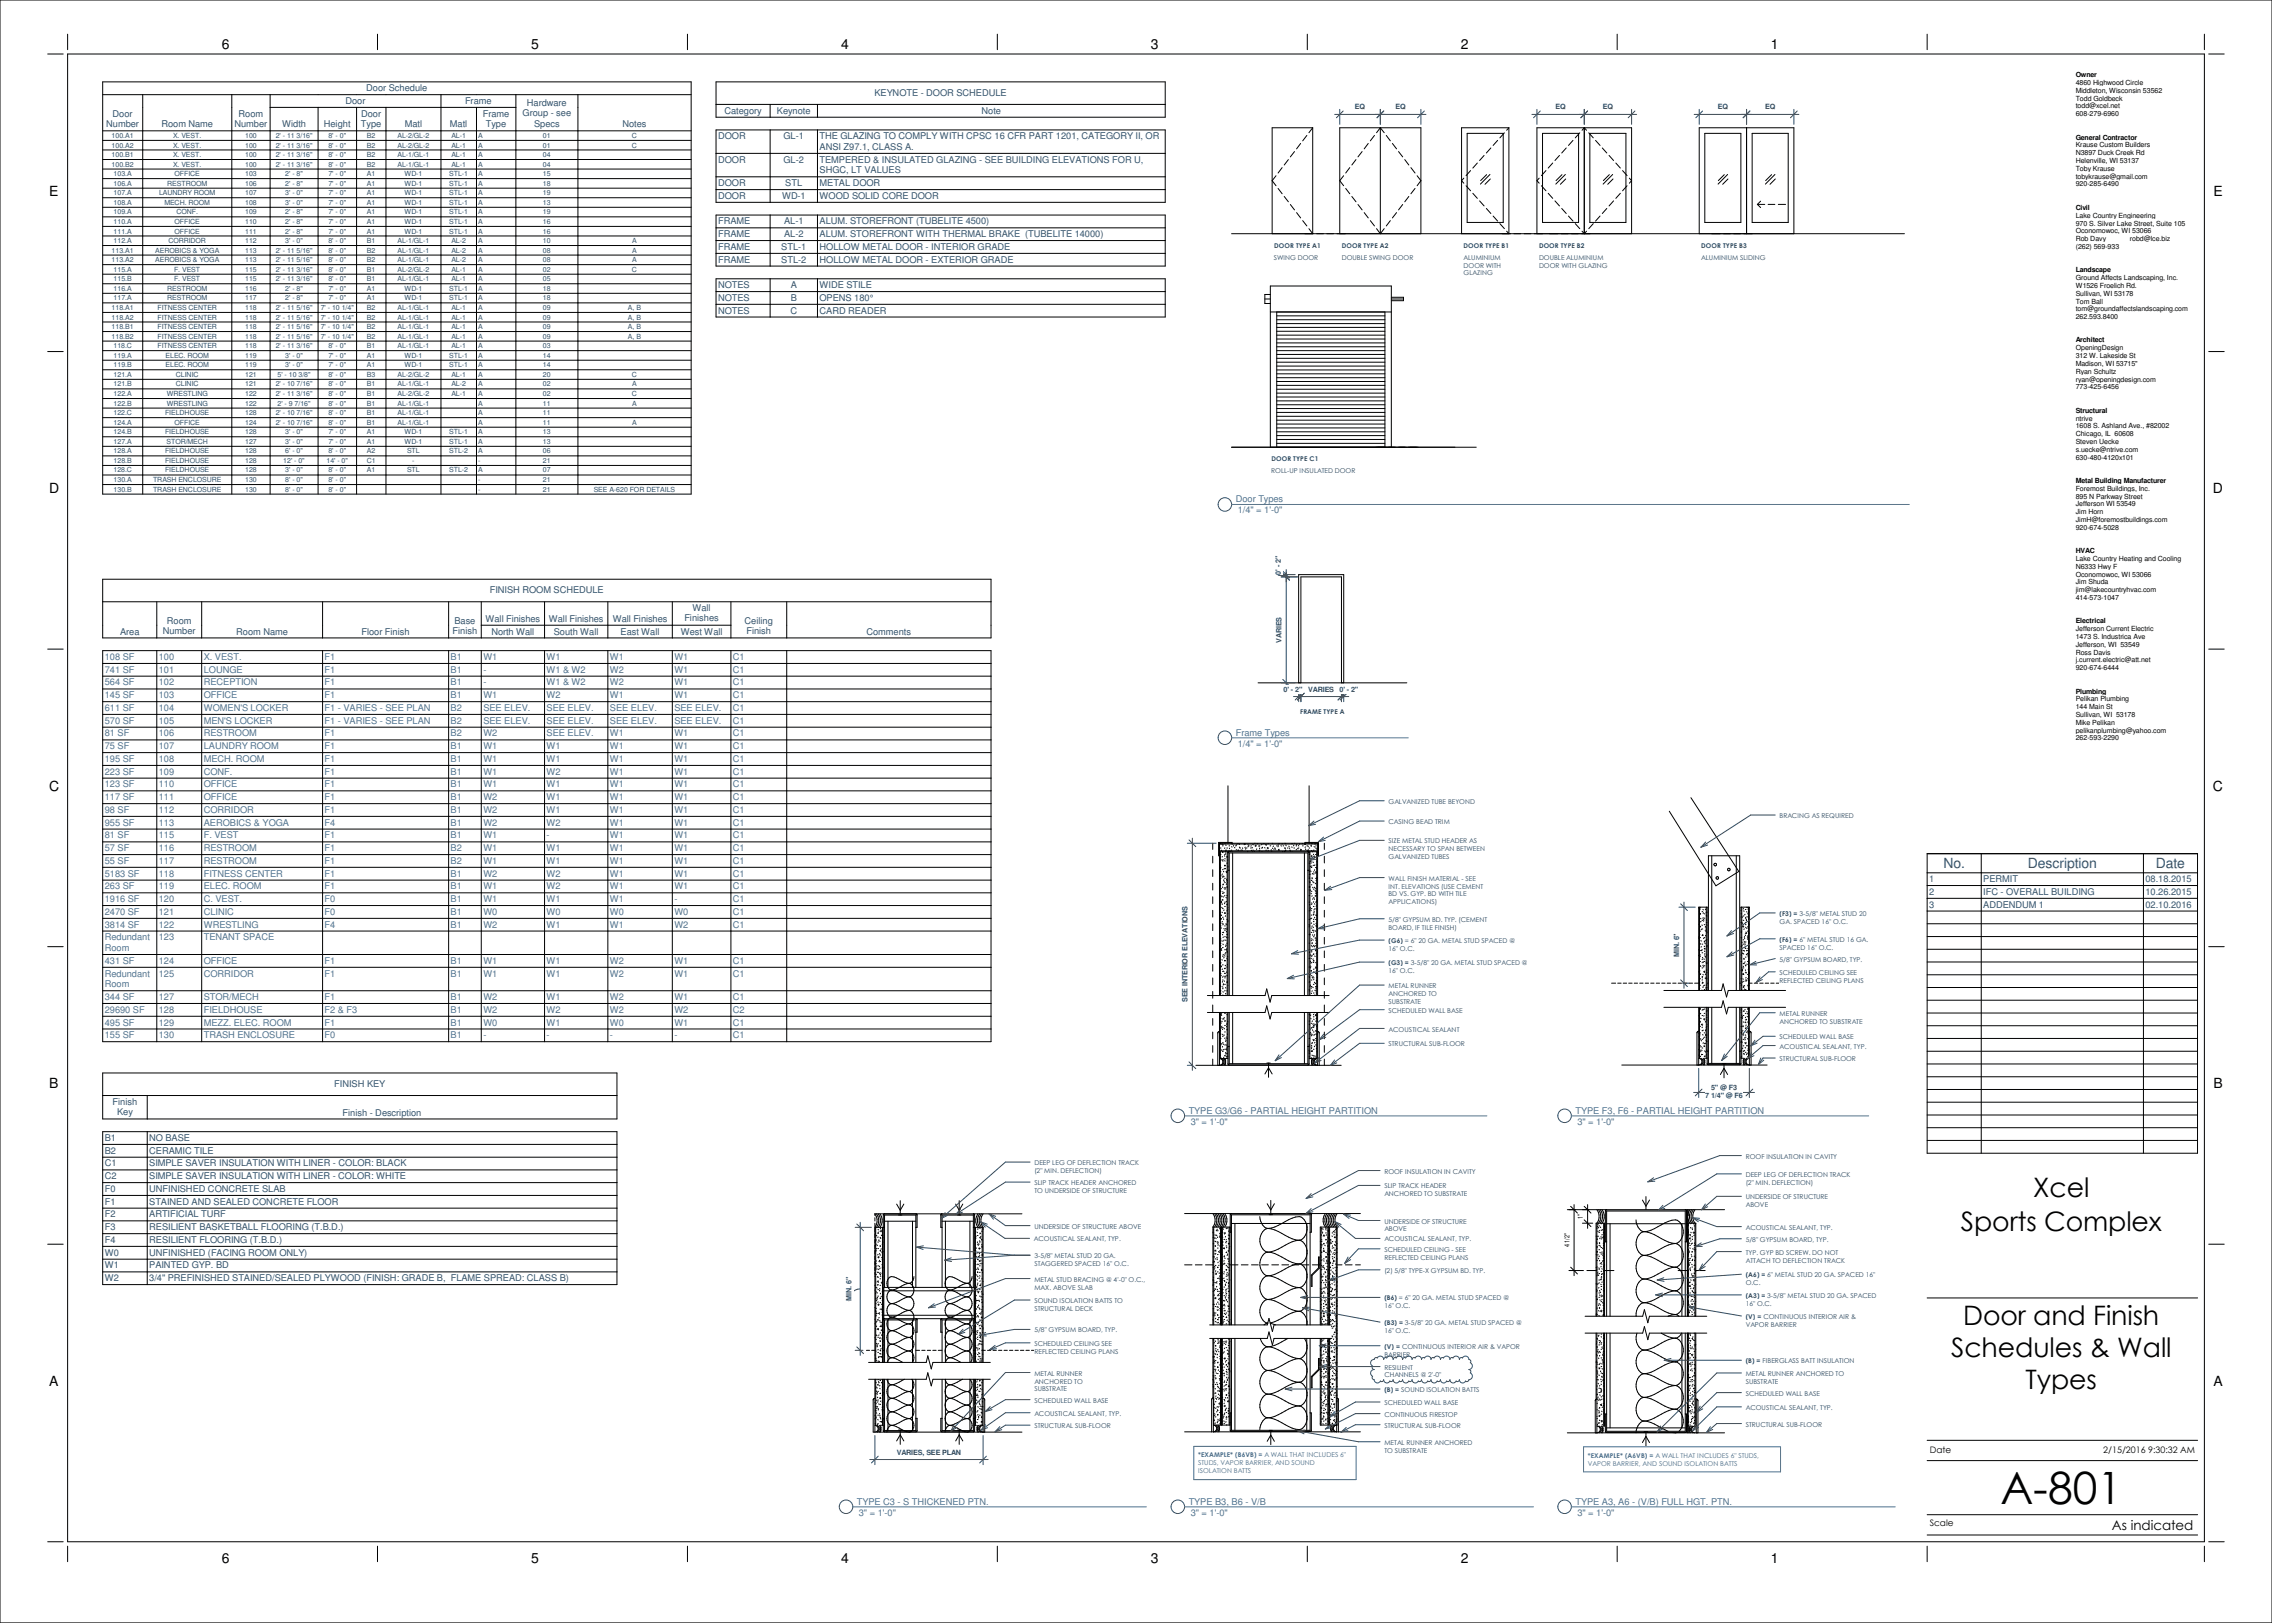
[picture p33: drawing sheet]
<svg xmlns="http://www.w3.org/2000/svg" width="1067mm" height="762mm" viewBox="0 0 1067 762" stroke-linecap="round" stroke-linejoin="round" font-family="sans-serif">
<defs><g id="words">
<text font-size="20.9" x="939" y="706">A-801</text>
<g font-size="12.6">
<text x="955" y="562">Xcel</text>
<text x="921" y="578">Sports Complex</text>
<text x="922" y="622">Door and Finish</text>
<text x="916" y="637">Schedules &amp; Wall</text>
<text x="951" y="652">Types</text>
</g>
<g font-size="6.6">
<text x="104" y="23">6</text>
<text x="249" y="23">5</text>
<text x="395" y="23">4</text>
<text x="540" y="23">3</text>
<text x="686" y="23">2</text>
<text x="831" y="23">1</text>
<text x="23" y="92">E</text>
<text x="1039" y="92">E</text>
<text x="23" y="232">D</text>
<text x="1039" y="232">D</text>
<text x="23" y="371">C</text>
<text x="1039" y="371">C</text>
<text x="23" y="511">B</text>
<text x="1039" y="511">B</text>
<text x="23" y="651">A</text>
<text x="1039" y="651">A</text>
<text x="104" y="734">6</text>
<text x="249" y="734">5</text>
<text x="395" y="734">4</text>
<text x="540" y="734">3</text>
<text x="686" y="734">2</text>
<text x="831" y="734">1</text>
</g>
<g font-size="6.6" fill="#335168">
<text x="912" y="407">No.</text>
<text x="952" y="407">Description</text>
<text x="1012" y="407">Date</text>
</g>
<text font-size="6.3" x="992" y="718">As indicated</text>
<g font-size="4.4" fill="#335168">
<text x="172" y="43">Door Schedule</text>
<text x="411" y="45">KEYNOTE - DOOR SCHEDULE</text>
<text x="162" y="49">Door</text>
<text x="218" y="49">Frame</text>
<text x="247" y="50">Hardware</text>
<text x="340" y="53">Category</text>
<text x="365" y="53">Keynote</text>
<text x="461" y="53">Note</text>
<text x="50" y="60">Number</text>
<text x="53" y="55">Door</text>
<text x="76" y="60">Room Name</text>
<text x="110" y="60">Number</text>
<text x="112" y="55">Room</text>
<text x="133" y="60">Width</text>
<text x="152" y="60">Height</text>
<text x="170" y="60">Type</text>
<text x="170" y="55">Door</text>
<text x="190" y="60">Matl</text>
<text x="211" y="60">Matl</text>
<text x="227" y="55">Frame</text>
<text x="228" y="60">Type</text>
<text x="245" y="55">Group - see</text>
<text x="251" y="59">Specs</text>
<text x="292" y="60">Notes</text>
<text x="337" y="65">DOOR</text>
<text x="368" y="65">GL-1</text>
<text x="385" y="65">THE GLAZING TO COMPLY WITH CPSC 16 CFR PART 1201, CATEGORY II, OR</text>
<text x="385" y="70">ANSI Z97.1, CLASS A.</text>
<text x="337" y="76">DOOR</text>
<text x="368" y="76">GL-2</text>
<text x="385" y="76">TEMPERED &amp; INSULATED GLAZING - SEE BUILDING ELEVATIONS FOR U,</text>
<text x="385" y="81">SHGC, LT VALUES</text>
<text x="337" y="87">DOOR</text>
<text x="369" y="87">STL</text>
<text x="385" y="87">METAL DOOR</text>
<text x="337" y="93">DOOR</text>
<text x="367" y="93">WD-1</text>
<text x="385" y="93">WOOD SOLID CORE DOOR</text>
<text x="337" y="105">FRAME</text>
<text x="368" y="105">AL-1</text>
<text x="385" y="105">ALUM. STOREFRONT (TUBELITE 4500)</text>
<text x="337" y="111">FRAME</text>
<text x="368" y="111">AL-2</text>
<text x="385" y="111">ALUM. STOREFRONT WITH THERMAL BRAKE (TUBELITE 14000)</text>
<text x="337" y="117">FRAME</text>
<text x="367" y="117">STL-1</text>
<text x="385" y="117">HOLLOW METAL DOOR - INTERIOR GRADE</text>
<text x="337" y="123">FRAME</text>
<text x="367" y="123">STL-2</text>
<text x="385" y="123">HOLLOW METAL DOOR - EXTERIOR GRADE</text>
<text x="337" y="135">NOTES</text>
<text x="371" y="135">A</text>
<text x="385" y="135">WIDE STILE</text>
<text x="337" y="141">NOTES</text>
<text x="371" y="141">B</text>
<text x="385" y="141">OPENS 180°</text>
<text x="337" y="147">NOTES</text>
<text x="371" y="147">C</text>
<text x="385" y="147">CARD READER</text>
<text x="230" y="279">FINISH ROOM SCHEDULE</text>
<text x="325" y="287">Wall</text>
<text x="78" y="293">Room</text>
<text x="213" y="293">Base</text>
<text x="228" y="292">Wall Finishes</text>
<text x="258" y="292">Wall Finishes</text>
<text x="288" y="292">Wall Finishes</text>
<text x="321" y="292">Finishes</text>
<text x="350" y="293">Ceiling</text>
<text x="56" y="298">Area</text>
<text x="76" y="298">Number</text>
<text x="111" y="298">Room Name</text>
<text x="170" y="298">Floor Finish</text>
<text x="213" y="298">Finish</text>
<text x="231" y="298">North Wall</text>
<text x="260" y="298">South Wall</text>
<text x="291" y="298">East Wall</text>
<text x="320" y="298">West Wall</text>
<text x="350" y="298">Finish</text>
<text x="407" y="298">Comments</text>
<text x="906" y="414">1</text>
<text x="931" y="414">PERMIT</text>
<text x="1007" y="414">08.18.2015</text>
<text x="906" y="420">2</text>
<text x="931" y="420">IFC - OVERALL BUILDING</text>
<text x="1007" y="420">10.26.2015</text>
<text x="906" y="426">3</text>
<text x="931" y="426">ADDENDUM 1</text>
<text x="1007" y="426">02.10.2016</text>
<text x="157" y="510">FINISH KEY</text>
<text x="53" y="519">Finish</text>
<text x="55" y="524">Key</text>
<text x="161" y="524">Finish - Description</text>
<text x="49" y="536">B1</text>
<text x="70" y="536">NO BASE</text>
<text x="49" y="542">B2</text>
<text x="70" y="542">CERAMIC TILE</text>
<text x="49" y="548">C1</text>
<text x="70" y="548">SIMPLE SAVER INSULATION WITH LINER - COLOR: BLACK</text>
<text x="49" y="554">C2</text>
<text x="70" y="554">SIMPLE SAVER INSULATION WITH LINER - COLOR: WHITE</text>
<text x="49" y="560">F0</text>
<text x="70" y="560">UNFINISHED CONCRETE SLAB</text>
<text x="49" y="566">F1</text>
<text x="70" y="566">STAINED AND SEALED CONCRETE FLOOR</text>
<text x="49" y="572">F2</text>
<text x="70" y="572">ARTIFICIAL TURF</text>
<text x="49" y="578">F3</text>
<text x="70" y="578">RESILIENT BASKETBALL FLOORING (T.B.D.)</text>
<text x="49" y="584">F4</text>
<text x="70" y="584">RESILIENT FLOORING (T.B.D.)</text>
<text x="49" y="590">W0</text>
<text x="70" y="590">UNFINISHED (FACING ROOM ONLY)</text>
<text x="49" y="596">W1</text>
<text x="70" y="596">PAINTED GYP. BD</text>
<text x="49" y="602">W2</text>
<text x="70" y="602">3/4&quot; PREFINISHED STAINED/SEALED PLYWOOD (FINISH: GRADE B, FLAME SPREAD: CLASS B)</text>
</g>
<g font-size="4.4" fill="#4a7395">
<text x="580" y="236">Door Types</text>
<text x="581" y="241">1/4&quot; = 1'-0&quot;</text>
<text x="49" y="310">108 SF</text>
<text x="75" y="310">100</text>
<text x="96" y="310">X. VEST.</text>
<text x="152" y="310">F1</text>
<text x="212" y="310">B1</text>
<text x="227" y="310">W1</text>
<text x="257" y="310">W1</text>
<text x="286" y="310">W1</text>
<text x="317" y="310">W1</text>
<text x="344" y="310">C1</text>
<text x="49" y="316">741 SF</text>
<text x="75" y="316">101</text>
<text x="96" y="316">LOUNGE</text>
<text x="152" y="316">F1</text>
<text x="212" y="316">B1</text>
<text x="227" y="316">-</text>
<text x="257" y="316">W1 &amp; W2</text>
<text x="286" y="316">W2</text>
<text x="317" y="316">W1</text>
<text x="344" y="316">C1</text>
<text x="49" y="322">564 SF</text>
<text x="75" y="322">102</text>
<text x="96" y="322">RECEPTION</text>
<text x="152" y="322">F1</text>
<text x="212" y="322">B1</text>
<text x="227" y="322">-</text>
<text x="257" y="322">W1 &amp; W2</text>
<text x="286" y="322">W2</text>
<text x="317" y="322">W1</text>
<text x="344" y="322">C1</text>
<text x="49" y="328">145 SF</text>
<text x="75" y="328">103</text>
<text x="96" y="328">OFFICE</text>
<text x="152" y="328">F1</text>
<text x="212" y="328">B1</text>
<text x="227" y="328">W1</text>
<text x="257" y="328">W2</text>
<text x="286" y="328">W1</text>
<text x="317" y="328">W1</text>
<text x="344" y="328">C1</text>
<text x="49" y="334">611 SF</text>
<text x="75" y="334">104</text>
<text x="96" y="334">WOMEN'S LOCKER</text>
<text x="152" y="334">F1 - VARIES - SEE PLAN</text>
<text x="212" y="334">B2</text>
<text x="227" y="334">SEE ELEV.</text>
<text x="257" y="334">SEE ELEV.</text>
<text x="286" y="334">SEE ELEV.</text>
<text x="317" y="334">SEE ELEV.</text>
<text x="344" y="334">C1</text>
<text x="49" y="340">570 SF</text>
<text x="75" y="340">105</text>
<text x="96" y="340">MEN'S LOCKER</text>
<text x="152" y="340">F1 - VARIES - SEE PLAN</text>
<text x="212" y="340">B2</text>
<text x="227" y="340">SEE ELEV.</text>
<text x="257" y="340">SEE ELEV.</text>
<text x="286" y="340">SEE ELEV.</text>
<text x="317" y="340">SEE ELEV.</text>
<text x="344" y="340">C1</text>
<text x="49" y="346">81 SF</text>
<text x="75" y="346">106</text>
<text x="96" y="346">RESTROOM</text>
<text x="152" y="346">F1</text>
<text x="212" y="346">B2</text>
<text x="227" y="346">W2</text>
<text x="257" y="346">SEE ELEV.</text>
<text x="286" y="346">W1</text>
<text x="317" y="346">W1</text>
<text x="344" y="346">C1</text>
<text x="580" y="345">Frame Types</text>
<text x="49" y="352">75 SF</text>
<text x="75" y="352">107</text>
<text x="96" y="352">LAUNDRY ROOM</text>
<text x="152" y="352">F1</text>
<text x="212" y="352">B1</text>
<text x="227" y="352">W1</text>
<text x="257" y="352">W1</text>
<text x="286" y="352">W1</text>
<text x="317" y="352">W1</text>
<text x="344" y="352">C1</text>
<text x="581" y="351">1/4&quot; = 1'-0&quot;</text>
<text x="49" y="358">195 SF</text>
<text x="75" y="358">108</text>
<text x="96" y="358">MECH. ROOM</text>
<text x="152" y="358">F1</text>
<text x="212" y="358">B1</text>
<text x="227" y="358">W1</text>
<text x="257" y="358">W1</text>
<text x="286" y="358">W1</text>
<text x="317" y="358">W1</text>
<text x="344" y="358">C1</text>
<text x="49" y="364">223 SF</text>
<text x="75" y="364">109</text>
<text x="96" y="364">CONF.</text>
<text x="152" y="364">F1</text>
<text x="212" y="364">B1</text>
<text x="227" y="364">W1</text>
<text x="257" y="364">W2</text>
<text x="286" y="364">W1</text>
<text x="317" y="364">W1</text>
<text x="344" y="364">C1</text>
<text x="49" y="370">123 SF</text>
<text x="75" y="370">110</text>
<text x="96" y="370">OFFICE</text>
<text x="152" y="370">F1</text>
<text x="212" y="370">B1</text>
<text x="227" y="370">W1</text>
<text x="257" y="370">W1</text>
<text x="286" y="370">W1</text>
<text x="317" y="370">W1</text>
<text x="344" y="370">C1</text>
<text x="49" y="376">117 SF</text>
<text x="75" y="376">111</text>
<text x="96" y="376">OFFICE</text>
<text x="152" y="376">F1</text>
<text x="212" y="376">B1</text>
<text x="227" y="376">W2</text>
<text x="257" y="376">W1</text>
<text x="286" y="376">W1</text>
<text x="317" y="376">W1</text>
<text x="344" y="376">C1</text>
<text x="49" y="382">98 SF</text>
<text x="75" y="382">112</text>
<text x="96" y="382">CORRIDOR</text>
<text x="152" y="382">F1</text>
<text x="212" y="382">B1</text>
<text x="227" y="382">W2</text>
<text x="257" y="382">W1</text>
<text x="286" y="382">W1</text>
<text x="317" y="382">W1</text>
<text x="344" y="382">C1</text>
<text x="49" y="388">955 SF</text>
<text x="75" y="388">113</text>
<text x="96" y="388">AEROBICS &amp; YOGA</text>
<text x="152" y="388">F4</text>
<text x="212" y="388">B1</text>
<text x="227" y="388">W2</text>
<text x="257" y="388">W2</text>
<text x="286" y="388">W1</text>
<text x="317" y="388">W1</text>
<text x="344" y="388">C1</text>
<text x="49" y="394">81 SF</text>
<text x="75" y="394">115</text>
<text x="96" y="394">F. VEST</text>
<text x="152" y="394">F1</text>
<text x="212" y="394">B1</text>
<text x="227" y="394">W1</text>
<text x="257" y="394">-</text>
<text x="286" y="394">W1</text>
<text x="317" y="394">W1</text>
<text x="344" y="394">C1</text>
<text x="49" y="400">57 SF</text>
<text x="75" y="400">116</text>
<text x="96" y="400">RESTROOM</text>
<text x="152" y="400">F1</text>
<text x="212" y="400">B2</text>
<text x="227" y="400">W1</text>
<text x="257" y="400">W1</text>
<text x="286" y="400">W1</text>
<text x="317" y="400">W1</text>
<text x="344" y="400">C1</text>
<text x="49" y="406">55 SF</text>
<text x="75" y="406">117</text>
<text x="96" y="406">RESTROOM</text>
<text x="152" y="406">F1</text>
<text x="212" y="406">B2</text>
<text x="227" y="406">W1</text>
<text x="257" y="406">W1</text>
<text x="286" y="406">W1</text>
<text x="317" y="406">W1</text>
<text x="344" y="406">C1</text>
<text x="49" y="412">5183 SF</text>
<text x="75" y="412">118</text>
<text x="96" y="412">FITNESS CENTER</text>
<text x="152" y="412">F1</text>
<text x="212" y="412">B1</text>
<text x="227" y="412">W2</text>
<text x="257" y="412">W2</text>
<text x="286" y="412">W1</text>
<text x="317" y="412">W1</text>
<text x="344" y="412">C1</text>
<text x="49" y="418">263 SF</text>
<text x="75" y="418">119</text>
<text x="96" y="418">ELEC. ROOM</text>
<text x="152" y="418">F1</text>
<text x="212" y="418">B1</text>
<text x="227" y="418">W1</text>
<text x="257" y="418">W2</text>
<text x="286" y="418">W1</text>
<text x="317" y="418">W1</text>
<text x="344" y="418">C1</text>
<text x="49" y="424">1916 SF</text>
<text x="75" y="424">120</text>
<text x="96" y="424">C. VEST.</text>
<text x="152" y="424">F0</text>
<text x="212" y="424">B1</text>
<text x="227" y="424">W1</text>
<text x="257" y="424">W1</text>
<text x="286" y="424">W1</text>
<text x="317" y="424">-</text>
<text x="344" y="424">C1</text>
<text x="49" y="430">2470 SF</text>
<text x="75" y="430">121</text>
<text x="96" y="430">CLINIC</text>
<text x="152" y="430">F0</text>
<text x="212" y="430">B1</text>
<text x="227" y="430">W0</text>
<text x="257" y="430">W0</text>
<text x="286" y="430">W0</text>
<text x="317" y="430">W0</text>
<text x="344" y="430">C1</text>
<text x="49" y="436">3814 SF</text>
<text x="75" y="436">122</text>
<text x="96" y="436">WRESTLING</text>
<text x="152" y="436">F4</text>
<text x="212" y="436">B1</text>
<text x="227" y="436">W2</text>
<text x="257" y="436">W1</text>
<text x="286" y="436">W1</text>
<text x="317" y="436">W2</text>
<text x="344" y="436">C1</text>
<text x="49" y="441">Redundant</text>
<text x="75" y="441">123</text>
<text x="96" y="441">TENANT SPACE</text>
<text x="49" y="446">Room</text>
<text x="49" y="453">431 SF</text>
<text x="75" y="453">124</text>
<text x="96" y="453">OFFICE</text>
<text x="152" y="453">F1</text>
<text x="212" y="453">B1</text>
<text x="227" y="453">W1</text>
<text x="257" y="453">W1</text>
<text x="286" y="453">W2</text>
<text x="317" y="453">W1</text>
<text x="344" y="453">C1</text>
<text x="49" y="459">Redundant</text>
<text x="75" y="459">125</text>
<text x="96" y="459">CORRIDOR</text>
<text x="152" y="459">F1</text>
<text x="212" y="459">B1</text>
<text x="227" y="459">W1</text>
<text x="257" y="459">W1</text>
<text x="286" y="459">W2</text>
<text x="317" y="459">W1</text>
<text x="344" y="459">C1</text>
<text x="49" y="463">Room</text>
<text x="49" y="470">344 SF</text>
<text x="75" y="470">127</text>
<text x="96" y="470">STOR/MECH</text>
<text x="152" y="470">F1</text>
<text x="212" y="470">B1</text>
<text x="227" y="470">W2</text>
<text x="257" y="470">W1</text>
<text x="286" y="470">W2</text>
<text x="317" y="470">W1</text>
<text x="344" y="470">C1</text>
<text x="49" y="475">29690 SF</text>
<text x="75" y="475">128</text>
<text x="96" y="475">FIELDHOUSE</text>
<text x="152" y="475">F2 &amp; F3</text>
<text x="212" y="475">B1</text>
<text x="227" y="475">W2</text>
<text x="257" y="475">W2</text>
<text x="286" y="475">W2</text>
<text x="317" y="475">W2</text>
<text x="344" y="475">C2</text>
<text x="49" y="481">495 SF</text>
<text x="75" y="481">129</text>
<text x="96" y="481">MEZZ. ELEC. ROOM</text>
<text x="152" y="481">F1</text>
<text x="212" y="481">B1</text>
<text x="227" y="481">W0</text>
<text x="257" y="481">W1</text>
<text x="286" y="481">W0</text>
<text x="317" y="481">W1</text>
<text x="344" y="481">C1</text>
<text x="49" y="487">155 SF</text>
<text x="75" y="487">130</text>
<text x="96" y="487">TRASH ENCLOSURE</text>
<text x="152" y="487">F0</text>
<text x="212" y="487">B1</text>
<text x="227" y="487">-</text>
<text x="257" y="487">-</text>
<text x="286" y="487">-</text>
<text x="317" y="487">-</text>
<text x="344" y="487">C1</text>
<text x="558" y="523">TYPE G3/G6 - PARTIAL HEIGHT PARTITION</text>
<text x="740" y="523">TYPE F3, F6 - PARTIAL HEIGHT PARTITION</text>
<text x="559" y="528">3&quot; = 1'-0&quot;</text>
<text x="741" y="528">3&quot; = 1'-0&quot;</text>
<text x="402" y="706">TYPE C3 - S THICKENED PTN.</text>
<text x="558" y="706">TYPE B3, B6 - V/B</text>
<text x="740" y="706">TYPE A3, A6 - (V/B) FULL HGT. PTN.</text>
<text x="403" y="712">3&quot; = 1'-0&quot;</text>
<text x="559" y="712">3&quot; = 1'-0&quot;</text>
<text x="741" y="712">3&quot; = 1'-0&quot;</text>
</g>
<g font-size="4.2">
<text x="906" y="682">Date</text>
<text x="988" y="682">2/15/2016 9:30:32 AM</text>
<text x="906" y="717">Scale</text>
</g>
<g font-size="3.4" fill="#2f485e">
<text x="636" y="51">EQ</text>
<text x="655" y="51">EQ</text>
<text x="730" y="51">EQ</text>
<text x="753" y="51">EQ</text>
<text x="807" y="51">EQ</text>
<text x="829" y="51">EQ</text>
<text x="601" y="270" transform="rotate(-90 601 270)">0' - 2&quot;</text>
<text x="602" y="302" transform="rotate(-90 602 302)">VARIES</text>
<text x="603" y="325">0' - 2&quot;</text>
<text x="614" y="325">VARIES</text>
<text x="629" y="325">0' - 2&quot;</text>
<text x="788" y="449" transform="rotate(-90 788 449)">MIN. 6&quot;</text>
<text x="558" y="470" transform="rotate(-90 558 470)">SEE INTERIOR ELEVATIONS</text>
<text x="801" y="516">7 1/4&quot; @ F6</text>
<text x="803" y="512">5&quot; @ F3</text>
<text x="400" y="611" transform="rotate(-90 400 611)">MIN. 6&quot;</text>
<text x="421" y="683">VARIES, SEE PLAN</text>
</g>
<g font-size="3.3">
<text x="975" y="36">Owner</text>
<text x="975" y="40">4860 Highwood Circle</text>
<text x="975" y="44">Middleton, Wisconsin 53562</text>
<text x="975" y="47">Todd Goldbeck</text>
<text x="975" y="51">todd@xcel.net</text>
<text x="975" y="55">608-279-6960</text>
<text x="975" y="66">General Contractor</text>
<text x="975" y="69">Krause Custom Builders</text>
<text x="975" y="73">N3897 Duck Creek Rd</text>
<text x="975" y="77">Helenville, WI 53137</text>
<text x="975" y="80">Toby Krause</text>
<text x="975" y="84">tobykrause@gmail.com</text>
<text x="975" y="88">920-285-6490</text>
<text x="975" y="99">Civil</text>
<text x="975" y="102">Lake Country Engineering</text>
<text x="975" y="106">970 S. Silver Lake Street, Suite 105</text>
<text x="975" y="110">Oconomowoc, WI 53066</text>
<text x="975" y="113">Rob Davy</text>
<text x="1000" y="113">robd@lce.biz</text>
<text x="975" y="117">(262) 569-933</text>
<text x="975" y="128">Landscape</text>
<text x="975" y="132">Ground Affects Landscaping, Inc.</text>
<text x="975" y="135">W1526 Froelich Rd.</text>
<text x="975" y="139">Sullivan, WI 53178</text>
<text x="975" y="142">Tom Ball</text>
<text x="975" y="146">tom@groundaffectslandscaping.com</text>
<text x="975" y="150">262.593.8400</text>
<text x="975" y="161">Architect</text>
<text x="975" y="164">OpeningDesign</text>
<text x="975" y="168">312 W. Lakeside St</text>
<text x="975" y="172">Madison, WI 53715&quot;</text>
<text x="975" y="175">Ryan Schultz</text>
<text x="975" y="179">ryan@openingdesign.com</text>
<text x="975" y="183">773-425-6456</text>
<text x="975" y="194">Structural</text>
<text x="975" y="197">ntrive</text>
<text x="975" y="201">1608 S. Ashland Ave., #82002</text>
<text x="975" y="205">Chicago, IL 60608</text>
<text x="975" y="208">Steven Uecke</text>
<text x="975" y="212">s.uecke@ntrive.com</text>
<text x="975" y="216">630-480-4120x101</text>
<text x="975" y="227">Metal Building Manufacturer</text>
<text x="975" y="230">Foremost Buildings, Inc.</text>
<text x="975" y="234">895 N Parkway Street</text>
<text x="975" y="238">Jefferson WI 53549</text>
<text x="975" y="241">Jim Horn</text>
<text x="975" y="245">JimH@foremostbuildings.com</text>
<text x="975" y="249">920-674-5028</text>
<text x="975" y="260">HVAC</text>
<text x="975" y="263">Lake Country Heating and Cooling</text>
<text x="975" y="267">N6333 Hwy F</text>
<text x="975" y="271">Oconomowoc, WI 53066</text>
<text x="975" y="274">Jim Shuda</text>
<text x="975" y="278">jim@lakecountryhvac.com</text>
<text x="975" y="282">414-573-1047</text>
<text x="975" y="293">Electrical</text>
<text x="975" y="296">Jefferson Current Electric</text>
<text x="975" y="300">1473 S. Industrica Ave</text>
<text x="975" y="304">Jefferson, WI 53549</text>
<text x="975" y="307">Ross Davis</text>
<text x="975" y="311">j.current.electric@att.net</text>
<text x="975" y="315">920-674-6444</text>
<text x="975" y="326">Plumbing</text>
<text x="975" y="329">Pelikan Plumbing</text>
<text x="975" y="333">144 Main St</text>
<text x="975" y="337">Sullivan, WI 53178</text>
<text x="975" y="340">Mike Pelikan</text>
<text x="975" y="344">pelikanplumbing@yahoo.com</text>
<text x="975" y="348">262-593-2290</text>
<text x="743" y="572" transform="rotate(-90 743 572)">1&quot;</text>
<text x="737" y="586" transform="rotate(-90 737 586)">4 1/2&quot;</text>
</g>
<g font-size="3.3" fill="#335168">
<text x="52" y="65">100.A1</text>
<text x="81" y="65">X. VEST.</text>
<text x="115" y="65">100</text>
<text x="129" y="65">2' - 11 3/16&quot;</text>
<text x="154" y="65">8' - 0&quot;</text>
<text x="172" y="65">B2</text>
<text x="187" y="65">AL-2/GL-2</text>
<text x="212" y="65">AL-1</text>
<text x="224" y="65">A</text>
<text x="255" y="65">01</text>
<text x="297" y="65">C</text>
<text x="52" y="69">100.A2</text>
<text x="81" y="69">X. VEST.</text>
<text x="115" y="69">100</text>
<text x="129" y="69">2' - 11 3/16&quot;</text>
<text x="154" y="69">8' - 0&quot;</text>
<text x="172" y="69">B2</text>
<text x="187" y="69">AL-2/GL-2</text>
<text x="212" y="69">AL-1</text>
<text x="224" y="69">A</text>
<text x="255" y="69">01</text>
<text x="297" y="69">C</text>
<text x="52" y="74">100.B1</text>
<text x="81" y="74">X. VEST.</text>
<text x="115" y="74">100</text>
<text x="129" y="74">2' - 11 3/16&quot;</text>
<text x="154" y="74">8' - 0&quot;</text>
<text x="172" y="74">B2</text>
<text x="187" y="74">AL-1/GL-1</text>
<text x="212" y="74">AL-1</text>
<text x="224" y="74">A</text>
<text x="255" y="74">04</text>
<text x="52" y="78">100.B2</text>
<text x="53" y="83">103.A</text>
<text x="81" y="78">X. VEST.</text>
<text x="82" y="83">OFFICE</text>
<text x="115" y="83">103</text>
<text x="115" y="78">100</text>
<text x="129" y="78">2' - 11 3/16&quot;</text>
<text x="134" y="83">2' - 8&quot;</text>
<text x="154" y="83">7' - 0&quot;</text>
<text x="154" y="78">8' - 0&quot;</text>
<text x="172" y="83">A1</text>
<text x="172" y="78">B2</text>
<text x="187" y="78">AL-1/GL-1</text>
<text x="190" y="83">WD-1</text>
<text x="211" y="83">STL-1</text>
<text x="212" y="78">AL-1</text>
<text x="224" y="78">A</text>
<text x="224" y="83">A</text>
<text x="255" y="78">04</text>
<text x="255" y="83">15</text>
<text x="53" y="87">106.A</text>
<text x="79" y="87">RESTROOM</text>
<text x="115" y="87">106</text>
<text x="134" y="87">2' - 8&quot;</text>
<text x="154" y="87">7' - 0&quot;</text>
<text x="172" y="87">A1</text>
<text x="190" y="87">WD-1</text>
<text x="211" y="87">STL-1</text>
<text x="224" y="87">A</text>
<text x="255" y="87">18</text>
<text x="53" y="92">107.A</text>
<text x="75" y="92">LAUNDRY ROOM</text>
<text x="115" y="92">107</text>
<text x="134" y="92">3' - 0&quot;</text>
<text x="154" y="92">7' - 0&quot;</text>
<text x="172" y="92">A1</text>
<text x="190" y="92">WD-1</text>
<text x="211" y="92">STL-1</text>
<text x="224" y="92">A</text>
<text x="255" y="92">19</text>
<text x="53" y="96">108.A</text>
<text x="53" y="101">109.A</text>
<text x="77" y="96">MECH. ROOM</text>
<text x="83" y="101">CONF.</text>
<text x="115" y="96">108</text>
<text x="115" y="101">109</text>
<text x="134" y="96">3' - 0&quot;</text>
<text x="134" y="101">2' - 8&quot;</text>
<text x="154" y="96">7' - 0&quot;</text>
<text x="154" y="101">7' - 0&quot;</text>
<text x="172" y="96">A1</text>
<text x="172" y="101">A1</text>
<text x="190" y="96">WD-1</text>
<text x="190" y="101">WD-1</text>
<text x="211" y="96">STL-1</text>
<text x="211" y="101">STL-1</text>
<text x="224" y="96">A</text>
<text x="224" y="101">A</text>
<text x="255" y="96">13</text>
<text x="255" y="101">19</text>
<text x="53" y="105">110.A</text>
<text x="82" y="105">OFFICE</text>
<text x="115" y="105">110</text>
<text x="134" y="105">2' - 8&quot;</text>
<text x="154" y="105">7' - 0&quot;</text>
<text x="172" y="105">A1</text>
<text x="190" y="105">WD-1</text>
<text x="211" y="105">STL-1</text>
<text x="224" y="105">A</text>
<text x="255" y="105">16</text>
<text x="53" y="110">111.A</text>
<text x="82" y="110">OFFICE</text>
<text x="115" y="110">111</text>
<text x="134" y="110">2' - 8&quot;</text>
<text x="154" y="110">7' - 0&quot;</text>
<text x="172" y="110">A1</text>
<text x="190" y="110">WD-1</text>
<text x="211" y="110">STL-1</text>
<text x="224" y="110">A</text>
<text x="255" y="110">16</text>
<text x="52" y="119">113.A1</text>
<text x="53" y="114">112.A</text>
<text x="73" y="119">AEROBICS &amp; YOGA</text>
<text x="79" y="114">CORRIDOR</text>
<text x="115" y="114">112</text>
<text x="115" y="119">113</text>
<text x="129" y="119">2' - 11 5/16&quot;</text>
<text x="134" y="114">3' - 0&quot;</text>
<text x="154" y="114">8' - 0&quot;</text>
<text x="154" y="119">8' - 0&quot;</text>
<text x="172" y="114">B1</text>
<text x="172" y="119">B2</text>
<text x="187" y="114">AL-1/GL-1</text>
<text x="187" y="119">AL-1/GL-1</text>
<text x="212" y="119">AL-2</text>
<text x="212" y="114">AL-2</text>
<text x="224" y="119">A</text>
<text x="224" y="114">A</text>
<text x="255" y="119">08</text>
<text x="255" y="114">10</text>
<text x="297" y="119">A</text>
<text x="297" y="114">A</text>
<text x="52" y="123">113.A2</text>
<text x="73" y="123">AEROBICS &amp; YOGA</text>
<text x="115" y="123">113</text>
<text x="129" y="123">2' - 11 5/16&quot;</text>
<text x="154" y="123">8' - 0&quot;</text>
<text x="172" y="123">B2</text>
<text x="187" y="123">AL-1/GL-1</text>
<text x="212" y="123">AL-2</text>
<text x="224" y="123">A</text>
<text x="255" y="123">08</text>
<text x="297" y="123">A</text>
<text x="53" y="128">115.A</text>
<text x="82" y="128">F. VEST</text>
<text x="115" y="128">115</text>
<text x="129" y="128">2' - 11 3/16&quot;</text>
<text x="154" y="128">8' - 0&quot;</text>
<text x="172" y="128">B1</text>
<text x="187" y="128">AL-2/GL-2</text>
<text x="212" y="128">AL-1</text>
<text x="224" y="128">A</text>
<text x="255" y="128">02</text>
<text x="297" y="128">C</text>
<text x="53" y="132">115.B</text>
<text x="53" y="137">116.A</text>
<text x="79" y="137">RESTROOM</text>
<text x="82" y="132">F. VEST</text>
<text x="115" y="132">115</text>
<text x="115" y="137">116</text>
<text x="129" y="132">2' - 11 3/16&quot;</text>
<text x="134" y="137">2' - 8&quot;</text>
<text x="154" y="132">8' - 0&quot;</text>
<text x="154" y="137">7' - 0&quot;</text>
<text x="172" y="132">B1</text>
<text x="172" y="137">A1</text>
<text x="187" y="132">AL-1/GL-1</text>
<text x="190" y="137">WD-1</text>
<text x="211" y="137">STL-1</text>
<text x="212" y="132">AL-1</text>
<text x="224" y="132">A</text>
<text x="224" y="137">A</text>
<text x="255" y="132">05</text>
<text x="255" y="137">18</text>
<text x="53" y="141">117.A</text>
<text x="79" y="141">RESTROOM</text>
<text x="115" y="141">117</text>
<text x="134" y="141">2' - 8&quot;</text>
<text x="154" y="141">7' - 0&quot;</text>
<text x="172" y="141">A1</text>
<text x="190" y="141">WD-1</text>
<text x="211" y="141">STL-1</text>
<text x="224" y="141">A</text>
<text x="255" y="141">18</text>
<text x="52" y="146">118.A1</text>
<text x="74" y="146">FITNESS CENTER</text>
<text x="115" y="146">118</text>
<text x="129" y="146">2' - 11 5/16&quot;</text>
<text x="151" y="146">7' - 10 1/4&quot;</text>
<text x="172" y="146">B2</text>
<text x="187" y="146">AL-1/GL-1</text>
<text x="212" y="146">AL-1</text>
<text x="224" y="146">A</text>
<text x="255" y="146">09</text>
<text x="295" y="146">A, B</text>
<text x="52" y="150">118.A2</text>
<text x="52" y="155">118.B1</text>
<text x="74" y="150">FITNESS CENTER</text>
<text x="74" y="155">FITNESS CENTER</text>
<text x="115" y="150">118</text>
<text x="115" y="155">118</text>
<text x="129" y="150">2' - 11 5/16&quot;</text>
<text x="129" y="155">2' - 11 5/16&quot;</text>
<text x="151" y="150">7' - 10 1/4&quot;</text>
<text x="151" y="155">7' - 10 1/4&quot;</text>
<text x="172" y="150">B2</text>
<text x="172" y="155">B2</text>
<text x="187" y="150">AL-1/GL-1</text>
<text x="187" y="155">AL-1/GL-1</text>
<text x="212" y="150">AL-1</text>
<text x="212" y="155">AL-1</text>
<text x="224" y="150">A</text>
<text x="224" y="155">A</text>
<text x="255" y="150">09</text>
<text x="255" y="155">09</text>
<text x="295" y="150">A, B</text>
<text x="295" y="155">A, B</text>
<text x="52" y="159">118.B2</text>
<text x="74" y="159">FITNESS CENTER</text>
<text x="115" y="159">118</text>
<text x="129" y="159">2' - 11 5/16&quot;</text>
<text x="151" y="159">7' - 10 1/4&quot;</text>
<text x="172" y="159">B2</text>
<text x="187" y="159">AL-1/GL-1</text>
<text x="212" y="159">AL-1</text>
<text x="224" y="159">A</text>
<text x="255" y="159">09</text>
<text x="295" y="159">A, B</text>
<text x="53" y="163">118.C</text>
<text x="53" y="168">119.A</text>
<text x="74" y="163">FITNESS CENTER</text>
<text x="78" y="168">ELEC. ROOM</text>
<text x="115" y="168">119</text>
<text x="115" y="163">118</text>
<text x="129" y="163">2' - 11 3/16&quot;</text>
<text x="134" y="168">3' - 0&quot;</text>
<text x="154" y="163">8' - 0&quot;</text>
<text x="154" y="168">7' - 0&quot;</text>
<text x="172" y="163">B1</text>
<text x="172" y="168">A1</text>
<text x="187" y="163">AL-1/GL-1</text>
<text x="190" y="168">WD-1</text>
<text x="211" y="168">STL-1</text>
<text x="212" y="163">AL-1</text>
<text x="224" y="163">A</text>
<text x="224" y="168">A</text>
<text x="255" y="163">03</text>
<text x="255" y="168">14</text>
<text x="53" y="172">119.B</text>
<text x="78" y="172">ELEC. ROOM</text>
<text x="115" y="172">119</text>
<text x="134" y="172">3' - 0&quot;</text>
<text x="154" y="172">7' - 0&quot;</text>
<text x="172" y="172">A1</text>
<text x="190" y="172">WD-1</text>
<text x="211" y="172">STL-1</text>
<text x="224" y="172">A</text>
<text x="255" y="172">14</text>
<text x="53" y="177">121.A</text>
<text x="83" y="177">CLINIC</text>
<text x="115" y="177">121</text>
<text x="130" y="177">5' - 10 3/8&quot;</text>
<text x="154" y="177">8' - 0&quot;</text>
<text x="172" y="177">B3</text>
<text x="187" y="177">AL-2/GL-2</text>
<text x="212" y="177">AL-1</text>
<text x="224" y="177">A</text>
<text x="255" y="177">20</text>
<text x="297" y="177">C</text>
<text x="53" y="181">121.B</text>
<text x="53" y="186">122.A</text>
<text x="78" y="186">WRESTLING</text>
<text x="83" y="181">CLINIC</text>
<text x="115" y="186">122</text>
<text x="115" y="181">121</text>
<text x="129" y="186">2' - 11 3/16&quot;</text>
<text x="129" y="181">2' - 10 7/16&quot;</text>
<text x="154" y="186">8' - 0&quot;</text>
<text x="154" y="181">8' - 0&quot;</text>
<text x="172" y="186">B1</text>
<text x="172" y="181">B1</text>
<text x="187" y="186">AL-2/GL-2</text>
<text x="187" y="181">AL-1/GL-1</text>
<text x="212" y="186">AL-1</text>
<text x="212" y="181">AL-2</text>
<text x="224" y="186">A</text>
<text x="224" y="181">A</text>
<text x="255" y="186">02</text>
<text x="255" y="181">02</text>
<text x="297" y="186">C</text>
<text x="297" y="181">A</text>
<text x="53" y="190">122.B</text>
<text x="78" y="190">WRESTLING</text>
<text x="115" y="190">122</text>
<text x="130" y="190">2' - 9 7/16&quot;</text>
<text x="154" y="190">8' - 0&quot;</text>
<text x="172" y="190">B1</text>
<text x="187" y="190">AL-1/GL-1</text>
<text x="224" y="190">A</text>
<text x="255" y="190">11</text>
<text x="297" y="190">A</text>
<text x="53" y="195">122.C</text>
<text x="78" y="195">FIELDHOUSE</text>
<text x="115" y="195">128</text>
<text x="129" y="195">2' - 10 7/16&quot;</text>
<text x="154" y="195">8' - 0&quot;</text>
<text x="172" y="195">B1</text>
<text x="187" y="195">AL-1/GL-1</text>
<text x="224" y="195">A</text>
<text x="255" y="195">11</text>
<text x="53" y="199">124.A</text>
<text x="53" y="204">124.B</text>
<text x="78" y="204">FIELDHOUSE</text>
<text x="82" y="199">OFFICE</text>
<text x="115" y="204">128</text>
<text x="115" y="199">124</text>
<text x="129" y="199">2' - 10 7/16&quot;</text>
<text x="134" y="204">3' - 0&quot;</text>
<text x="154" y="199">8' - 0&quot;</text>
<text x="154" y="204">7' - 0&quot;</text>
<text x="172" y="199">B1</text>
<text x="172" y="204">A1</text>
<text x="187" y="199">AL-1/GL-1</text>
<text x="190" y="204">WD-1</text>
<text x="211" y="204">STL-1</text>
<text x="224" y="199">A</text>
<text x="224" y="204">A</text>
<text x="255" y="199">11</text>
<text x="255" y="204">13</text>
<text x="297" y="199">A</text>
<text x="53" y="208">127.A</text>
<text x="78" y="208">STOR/MECH</text>
<text x="115" y="208">127</text>
<text x="134" y="208">3' - 0&quot;</text>
<text x="154" y="208">7' - 0&quot;</text>
<text x="172" y="208">A1</text>
<text x="190" y="208">WD-1</text>
<text x="211" y="208">STL-1</text>
<text x="224" y="208">A</text>
<text x="255" y="208">13</text>
<text x="53" y="213">128.A</text>
<text x="78" y="213">FIELDHOUSE</text>
<text x="115" y="213">128</text>
<text x="134" y="213">6' - 0&quot;</text>
<text x="154" y="213">8' - 0&quot;</text>
<text x="172" y="213">A2</text>
<text x="191" y="213">STL</text>
<text x="211" y="213">STL-2</text>
<text x="224" y="213">A</text>
<text x="255" y="213">06</text>
<text x="53" y="222">128.C</text>
<text x="53" y="217">128.B</text>
<text x="78" y="217">FIELDHOUSE</text>
<text x="78" y="222">FIELDHOUSE</text>
<text x="115" y="217">128</text>
<text x="115" y="222">128</text>
<text x="133" y="217">12' - 0&quot;</text>
<text x="134" y="222">3' - 0&quot;</text>
<text x="153" y="217">14' - 0&quot;</text>
<text x="154" y="222">8' - 0&quot;</text>
<text x="172" y="217">C1</text>
<text x="172" y="222">A1</text>
<text x="191" y="222">STL</text>
<text x="194" y="217">-</text>
<text x="211" y="222">STL-2</text>
<text x="224" y="217">-</text>
<text x="224" y="222">A</text>
<text x="255" y="217">21</text>
<text x="255" y="222">07</text>
<text x="53" y="226">130.A</text>
<text x="72" y="226">TRASH ENCLOSURE</text>
<text x="115" y="226">130</text>
<text x="134" y="226">8' - 0&quot;</text>
<text x="154" y="226">8' - 0&quot;</text>
<text x="224" y="226">-</text>
<text x="255" y="226">21</text>
<text x="53" y="231">130.B</text>
<text x="72" y="231">TRASH ENCLOSURE</text>
<text x="115" y="231">130</text>
<text x="134" y="231">8' - 0&quot;</text>
<text x="154" y="231">8' - 0&quot;</text>
<text x="224" y="231">-</text>
<text x="255" y="231">21</text>
<text x="279" y="231">SEE A-620 FOR DETAILS</text>
</g>
<g font-size="3.1" fill="#2f485e">
<text x="598" y="116">DOOR TYPE A1</text>
<text x="630" y="116">DOOR TYPE A2</text>
<text x="687" y="116">DOOR TYPE B1</text>
<text x="723" y="116">DOOR TYPE B2</text>
<text x="799" y="116">DOOR TYPE B3</text>
<text x="598" y="122">SWING DOOR</text>
<text x="630" y="122">DOUBLE SWING DOOR</text>
<text x="687" y="122">ALUMINIUM</text>
<text x="687" y="126">DOOR WITH</text>
<text x="723" y="122">DOUBLE ALUMINIUM</text>
<text x="723" y="126">DOOR WITH GLAZING</text>
<text x="799" y="122">ALUMINIUM SLIDING</text>
<text x="687" y="129">GLAZING</text>
<text x="597" y="217">DOOR TYPE C1</text>
<text x="597" y="222">ROLL-UP INSULATED DOOR</text>
<text x="610" y="335">FRAME TYPE A</text>
<text x="652" y="377">GALVANIZED TUBE BEYOND</text>
<text x="652" y="387">CASING BEAD TRIM</text>
<text x="836" y="384">BRACING AS REQUIRED</text>
<text x="652" y="396">SIZE METAL STUD HEADER AS</text>
<text x="652" y="400">NECESSARY TO SPAN BETWEEN</text>
<text x="652" y="403">GALVANIZED TUBES</text>
<text x="652" y="413">WALL FINISH MATERIAL - SEE</text>
<text x="652" y="417">INT. ELEVATIONS (USE CEMENT</text>
<text x="652" y="421">BD VS. GYP. BD WITH TILE</text>
<text x="652" y="425">APPLICATIONS)</text>
<text x="836" y="430">(F3) =</text>
<text x="845" y="430">3-5/8&quot; METAL STUD 20</text>
<text x="652" y="433">5/8&quot; GYPSUM BD. TYP. (CEMENT</text>
<text x="652" y="436">BOARD, IF TILE FINISH)</text>
<text x="836" y="434">GA. SPACED 16&quot; O.C.</text>
<text x="652" y="443">(G6)</text>
<text x="660" y="443">= 6&quot; 20 GA. METAL STUD SPACED @</text>
<text x="836" y="442">(F6) =</text>
<text x="845" y="442">6&quot; METAL STUD 16 GA.</text>
<text x="652" y="447">16&quot; O.C.</text>
<text x="836" y="446">SPACED 16&quot; O.C.</text>
<text x="652" y="453">(G3) =</text>
<text x="662" y="453">3-5/8&quot; 20 GA. METAL STUD SPACED @</text>
<text x="836" y="451">5/8&quot; GYPSUM BOARD, TYP.</text>
<text x="652" y="457">16&quot; O.C.</text>
<text x="836" y="458">SCHEDULED CEILING SEE</text>
<text x="836" y="461">REFLECTED CEILING PLANS</text>
<text x="652" y="464">METAL RUNNER</text>
<text x="652" y="468">ANCHORED TO</text>
<text x="652" y="471">SUBSTRATE</text>
<text x="652" y="475">SCHEDULED WALL BASE</text>
<text x="836" y="477">METAL RUNNER</text>
<text x="652" y="484">ACOUSTICAL SEALANT</text>
<text x="836" y="481">ANCHORED TO SUBSTRATE</text>
<text x="652" y="491">STRUCTURAL SUB-FLOOR</text>
<text x="836" y="488">SCHEDULED WALL BASE</text>
<text x="836" y="492">ACOUSTICAL SEALANT, TYP.</text>
<text x="836" y="498">STRUCTURAL SUB-FLOOR</text>
<text x="820" y="544">ROOF INSULATION IN CAVITY</text>
<text x="486" y="547">DEEP LEG OF DEFLECTION TRACK</text>
<text x="486" y="551">(2&quot; MIN. DEFLECTION)</text>
<text x="650" y="551">ROOF INSULATION IN CAVITY</text>
<text x="486" y="556">SLIP TRACK HEADER ANCHORED</text>
<text x="650" y="558">SLIP TRACK HEADER</text>
<text x="820" y="553">DEEP LEG OF DEFLECTION TRACK</text>
<text x="820" y="556">(2&quot; MIN. DEFLECTION)</text>
<text x="486" y="560">TO UNDERSIDE OF STRUCTURE</text>
<text x="650" y="562">ANCHORED TO SUBSTRATE</text>
<text x="820" y="563">UNDERSIDE OF STRUCTURE</text>
<text x="820" y="567">ABOVE</text>
<text x="650" y="574">UNDERSIDE OF STRUCTURE</text>
<text x="486" y="577">UNDERSIDE OF STRUCTURE ABOVE</text>
<text x="650" y="578">ABOVE</text>
<text x="820" y="577">ACOUSTICAL SEALANT, TYP.</text>
<text x="485" y="583">ACOUSTICAL SEALANT, TYP.</text>
<text x="650" y="588">SCHEDULED CEILING - SEE</text>
<text x="650" y="583">ACOUSTICAL SEALANT, TYP.</text>
<text x="820" y="583">5/8&quot; GYPSUM BOARD, TYP.</text>
<text x="486" y="591">3-5/8&quot; METAL STUD 20 GA.</text>
<text x="650" y="591">REFLECTED CEILING PLANS</text>
<text x="820" y="589">TYP. GYP BD SCREW. DO NOT</text>
<text x="820" y="593">ATTACH TO DEFLECTION TRACK</text>
<text x="486" y="594">STAGGERED SPACED 16&quot; O.C.</text>
<text x="650" y="598">(2) 5/8&quot; TYPE-X GYPSUM BD. TYP.</text>
<text x="820" y="600">(A6)</text>
<text x="827" y="600">=</text>
<text x="830" y="600">6&quot; METAL STUD 20 GA. SPACED 16&quot;</text>
<text x="486" y="602">METAL STUD BRACING @ 4'-0&quot; O.C.,</text>
<text x="486" y="605">MAX. ABOVE SLAB</text>
<text x="820" y="603">O.C.</text>
<text x="486" y="612">SOUND ISOLATION BATTS TO</text>
<text x="650" y="610">(B6)</text>
<text x="657" y="611">= 6&quot; 20 GA. METAL STUD SPACED @</text>
<text x="820" y="609">(A3)</text>
<text x="827" y="609">=</text>
<text x="830" y="609">3-5/8&quot; METAL STUD 20 GA. SPACED</text>
<text x="486" y="615">STRUCTURAL DECK</text>
<text x="650" y="614">16&quot; O.C.</text>
<text x="820" y="613">16&quot; O.C.</text>
<text x="650" y="622">(B3) =</text>
<text x="660" y="622">3-5/8&quot; 20 GA. METAL STUD SPACED @</text>
<text x="820" y="619">(V) =</text>
<text x="820" y="623">VAPOR BARRIER</text>
<text x="828" y="619">CONTINUOUS INTERIOR AIR &amp;</text>
<text x="486" y="626">5/8&quot; GYPSUM BOARD, TYP.</text>
<text x="650" y="626">16&quot; O.C.</text>
<text x="486" y="632">SCHEDULED CEILING SEE</text>
<text x="486" y="636">REFLECTED CEILING PLANS</text>
<text x="650" y="633">(V) =</text>
<text x="658" y="633">CONTINUOUS INTERIOR AIR &amp; VAPOR</text>
<text x="650" y="637">BARRIER</text>
<text x="820" y="640">(B) =</text>
<text x="828" y="640">FIBERGLASS BATT INSULATION</text>
<text x="486" y="646">METAL RUNNER</text>
<text x="650" y="643">RESILIENT</text>
<text x="650" y="647">CHANNELS @ 2'-0&quot;</text>
<text x="820" y="646">METAL RUNNER ANCHORED TO</text>
<text x="486" y="650">ANCHORED TO</text>
<text x="486" y="653">SUBSTRATE</text>
<text x="650" y="653">(B) =</text>
<text x="658" y="654">SOUND ISOLATION BATTS</text>
<text x="820" y="650">SUBSTRATE</text>
<text x="486" y="659">SCHEDULED WALL BASE</text>
<text x="650" y="660">SCHEDULED WALL BASE</text>
<text x="820" y="655">SCHEDULED WALL BASE</text>
<text x="486" y="665">ACOUSTICAL SEALANT, TYP.</text>
<text x="650" y="665">CONTINUOUS FIRESTOP</text>
<text x="820" y="662">ACOUSTICAL SEALANT, TYP.</text>
<text x="486" y="671">STRUCTURAL SUB-FLOOR</text>
<text x="650" y="670">STRUCTURAL SUB-FLOOR</text>
<text x="820" y="670">STRUCTURAL SUB-FLOOR</text>
<text x="650" y="678">METAL RUNNER ANCHORED</text>
<text x="650" y="682">TO SUBSTRATE</text>
</g>
<g font-size="3.1" fill="#3a719a">
<text x="563" y="684">*EXAMPLE* (B6VB) = A WALL THAT INCLUDES 6&quot;</text>
<text x="563" y="688">STUDS, VAPOR BARRIER, AND SOUND</text>
<text x="746" y="684">*EXAMPLE* (A6VB) = A WALL THAT INCLUDES 6&quot; STUDS,</text>
<text x="746" y="688">VAPOR BARRIER, AND SOUND ISOLATION BATTS</text>
<text x="563" y="692">ISOLATION BATTS</text>
</g>
</g></defs>
<path d="M754 664h38v9h-38z" fill="#c7c7c7"/>
<path d="M754 568h38v15h-38z" fill="#bcbcbc"/>
<g fill="none" stroke="#000" stroke-width=".47">
<path d="M736 568h74M750 577h.1M750 568a5 5 0 0 1 0 6v44M750 576h.1M750 578h.1M750 575h.1M750 574l1 1M751 568a5 5 0 0 1 0 6M751 576l-1 1M751 576h.1M751 579h.1M751 578h.1"/>
<path d="M751 576h1M752 575h.1M752 578h.1M752 568a5 5 0 0 1 0 6M752 580h.1M752 577v1M753 579h.1M753 574v44M753 577h.1M753 576h.1M754 575h37M754 568v1v14"/>
<path d="M756 575v43M768 573l1 3 1 2h2M771 563l2 3 2-3M772 578a31 31 0 0 0 11-5 5 5 0 0 1 6 1 5 5 0 0 1 1 6l-1 2-2 2M772 578l3 1 8 4 4 1M772 578a6 6 0 0 0-4 6 6 6 0 0 0 4 5M773 562v6M790 575v43M791 568h1M792 568h.1M792 568v15h-1M792 574h4v44"/>
<path d="M792 568v50M792 576h1M792 579h1M792 572l1 2M793 577h-1M793 575h-1M793 568v3M793 572v46M793 578v1M793 580h1M793 568l-1 2M794 580h.1"/>
<path d="M794 576v1M794 579h.1M794 574v1M794 568a5 5 0 0 0 0 6M794 577h1M795 577h.1M795 574v1M795 568a5 5 0 0 0 0 6M795 578v1M795 579h.1M795 576h1M795 579h1"/>
<path d="M796 580h-1M796 568a5 5 0 0 0 0 6v44M796 574v1M745 597h5M749 595h1M749 589h1M750 580h-1M750 583h.1M750 581h.1M750 584h.1M750 592h.1M750 595h.1"/>
<path d="M750 599h.1M750 585v1M750 588h.1M750 582h.1M750 596h.1M750 598h.1M750 580v1M750 597h.1M750 589h.1M750 591h1M751 599h.1M751 585h.1"/>
<path d="M751 587h.1M751 590h.1M751 596h.1M751 598h.1M751 595v1M751 583v1M751 592h.1M751 588h.1M751 581v1M751 593h.1M752 585h-1M752 581h.1"/>
<path d="M752 582h.1M752 586h.1M752 589h.1M752 593h.1M752 597h.1M752 600h.1M752 595h.1M752 599v1M752 593v1M752 598h.1M752 596h.1M752 588h.1"/>
<path d="M752 592h1M752 586h1M753 588v1M753 589h-1M753 581h-1M753 581h.1M753 584h.1M753 590h.1M753 592h.1M753 595h.1M753 585h.1M753 591h.1"/>
<path d="M753 597h5M753 596v1M753 583v1M753 594h.1M753 598h.1M772 589a6 6 0 0 0-4 6 6 6 0 0 0 4 5M772 589l3 1 8 4 4 1M787 584a6 6 0 0 1 3 5 6 6 0 0 1-3 6M787 595a6 6 0 0 1 3 5 6 6 0 0 1-3 6M787 584l-4 1-8 4h-3M787 595l-4 1-3 1a16 16 0 0 1-8 3M788 597h5"/>
<path d="M792 596h.1M792 598l1 1M792 587h1M792 590h1M792 598h1M792 583h1M792 594h1M792 585h.1M793 599l-1 1M793 595h.1M793 589h.1M793 591h.1"/>
<path d="M793 587h.1M793 593h.1M793 587v1M793 581l1 1M793 588h.1M793 584h.1M793 594h.1M793 585h1M793 593h1M793 596h1M793 591h1M793 586h1"/>
<path d="M793 592h.1M794 596v1M794 581h-1M794 595l-1 1M794 583h.1M794 589h.1M794 594h1M794 584h.1M794 581h1M794 584h1M794 592h1M794 595h1"/>
<path d="M794 599h1M794 598h.1M794 590h.1M795 582h.1M795 588h.1M795 586v1M795 599v1M795 591h.1M795 599h.1M795 585h1M795 587h1M795 590h1"/>
<path d="M795 596h1M795 598h1M796 594h-1M796 586h-1M796 592h.1M796 594h.1M796 584h.1M796 596h.1M796 597h5M796 595v1M796 587h.1M796 590v1"/>
<path d="M796 584v1M796 597h.1M744 618h27l1-3 2 6v-3h27M749 617h1M749 618v-44h4v44M750 605v1M750 603h-1M750 617h-1M750 608l-1 1M750 603h.1M750 606h.1M750 614h.1"/>
<path d="M750 617h.1M750 606v1M750 610h.1M751 615v1M751 601h.1M751 607h.1M751 609h.1M751 612h.1M751 618h.1M751 613h.1M751 604v1M751 602h.1"/>
<path d="M751 614h.1M751 608h.1M751 606h.1M751 610v1M751 613h1M751 607h1M752 615l-1 1M752 601h.1M752 603h.1M752 604h.1M752 608h.1M752 611h.1"/>
<path d="M752 615h.1M752 605h.1M752 609h.1M752 600v1M752 616h.1M752 610h.1M752 602h.1M752 608l1 1M753 611l-1 1M753 613h.1M753 601h.1M753 603h.1"/>
<path d="M753 606h.1M753 612h.1M753 614h.1M753 617h.1M753 617v1M753 615h.1M753 605h.1M754 618v-49h37v49M772 600a6 6 0 0 0-4 6 6 6 0 0 0 4 6M772 612h-2l-1 2-1 4M772 600l3 1 8 4 4 1M772 612h3l8 4 4 1"/>
<path d="M787 606a6 6 0 0 1 3 6 6 6 0 0 1-3 5M787 606l-4 1-8 4-3 1M787 617l-4 1M787 617l1 1M792 601h1M792 609h1M792 612h1M792 605h1M792 616h1M792 600l1 1M792 607v1M793 611h.1"/>
<path d="M793 609h.1M793 615v1M793 615h.1M793 612v1M793 604h.1M793 602h.1M793 616h.1M793 604h1M793 607h1M793 615h1M793 602h1M793 613h1"/>
<path d="M793 608h1M794 603l-1 1M794 601h.1M794 605h.1M794 611h.1M794 614h.1M794 608v1M794 616h1M794 603h1M794 606h1M794 610h1M794 614h1"/>
<path d="M794 617h1M794 612h.1M795 612h.1M795 606v1M795 609h.1M795 611h.1M795 605h.1M795 601h.1M795 615h.1M795 601v1M795 607h.1M795 604h1"/>
<path d="M795 604v1M795 601h1M795 607h1M795 609h1M795 612h1M796 614h.1M796 616l-1 1M796 608h-1M796 607h.1M796 611h.1M744 626h27l1-3 2 6v-3h27M749 640h.1"/>
<path d="M749 626v31M750 636h.1M750 630h.1M750 639h-1M750 631h.1M750 628h.1M750 637h.1M750 640h.1M750 632h.1M750 626v47a1.6 1.6 0 0 0 1-2 1.6 1.6 0 0 0-1-1M750 634v1M750 629h.1"/>
<path d="M750 627h1M750 634h.1M751 638h.1M751 629h.1M751 631h.1M751 634h.1M751 635h.1M751 627h.1M751 630v1M751 636v1M751 640h.1M752 630h-1"/>
<path d="M752 626h.1M752 630h.1M752 633h.1M752 638h.1M752 628h.1M752 631h.1M752 632v1M752 638v1M752 639h1M753 633h.1M753 636h-1M753 635h.1"/>
<path d="M753 628h.1M753 634h.1M753 637h.1M753 637v1M753 632h.1M753 626v44v-44M753 627h.1M753 640h.1M753 630h.1M753 628v1M754 626v46h37v-46M756 626v44"/>
<path d="M769 626a6 6 0 0 0 3 8M772 634a6 6 0 0 0-4 5 6 6 0 0 0 4 6M772 634l3 1 8 4h4M780 626l3 2h4M787 628a6 6 0 0 1 3 6 6 6 0 0 1-3 5M787 639a6 6 0 0 1 3 6 6 6 0 0 1-3 5M787 628l-4 1-8 4-3 1M787 639l-4 1-3 2a16 16 0 0 1-8 3M790 626l-2 2h-1M790 626v44M792 626v47M792 631h1"/>
<path d="M792 634h1M792 627h1M792 639h1M793 630h-1M793 636h-1M793 626v47M793 633v1M793 636h.1M793 638h.1M793 637h.1M793 634h.1M793 628h.1"/>
<path d="M793 630l1 1M793 626h1M793 629h1M793 638h1M793 636h1M794 633h.1M794 626h-1M794 627h.1M794 640h.1M794 632h.1M794 629v1M794 636h.1"/>
<path d="M794 628h1M794 632h1M794 637h1M794 640h1M795 629h.1M795 633h.1M795 636h.1M795 628h.1M795 637h.1M795 629h1M795 631h1M795 634h1"/>
<path d="M795 626h1M796 639h-1M796 639h.1M796 626v44M796 632h.1M796 637h.1M796 631h.1M749 657h1M749 657v16M749 642h1M750 652h.1M750 644h.1"/>
<path d="M750 648h.1M750 651h.1M750 659h.1M750 640v1M750 655h.1M750 645h.1M750 646v1M750 649l1 1M750 656h.1M751 641h.1M751 646h.1M751 652h.1"/>
<path d="M751 654h.1M751 657h.1M751 642h.1M751 657v1M751 655h.1M751 650v1M751 642v1M751 659l1 1M752 653v1M752 652h-1M752 648h.1M752 644h-1"/>
<path d="M752 642h.1M752 645h.1M752 649h.1M752 653h.1M752 656h.1M752 660h.1M752 650h.1M752 652h.1M752 646h.1M752 659h.1M752 640v1M752 657h.1"/>
<path d="M752 642v1M752 645h1M752 646v1M753 655h.1M753 646h.1M753 651h.1M753 657h.1M753 659h.1M753 660h.1M753 648h.1M753 649v1M753 652v1"/>
<path d="M753 653h.1M753 643h.1M772 645a6 6 0 0 0-4 6 6 6 0 0 0 4 5M772 656a6 6 0 0 0-4 6 6 6 0 0 0 4 5M772 645l3 1 8 4h4M772 656l3 1 8 4 4 1M787 650a6 6 0 0 1 3 6 6 6 0 0 1-3 6M787 650l-4 1-8 4-3 1M792 649h.1M792 643h.1M792 643h1M792 654h1"/>
<path d="M792 657h1M792 650h1M792 654v1M792 645h1M793 647v1M793 644h-1M793 658h-1M793 641v1M793 658h.1M793 645l-1 1M793 640h.1M793 650v1"/>
<path d="M793 641h1M793 649h1M793 652h1M793 660h1M793 658h1M793 653h.1M793 655h1M794 650l-1 1M794 643h.1M794 647h-1M794 654h.1M794 648h.1"/>
<path d="M794 641v1M794 644h1M794 648h1M794 651h1M794 655h1M794 659h1M794 640l1 1M795 657h-1M795 649h-1M795 659h.1M795 653h.1M795 646v1"/>
<path d="M795 655v1M795 658h.1M795 650h.1M795 652h.1M795 646h.1M795 660h.1M795 648h1M795 641h1M795 646h1M795 652h1M795 654h1M795 657h1"/>
<path d="M795 650l1 1M796 644v1M796 653h.1M796 641h.1M796 642l-1 1M796 643h.1M796 654h.1M796 653v1M796 646h.1M736 673h74M750 662h.1M750 666h.1"/>
<path d="M750 670h.1M750 665h.1M750 669h.1M750 669v1M751 668h.1M751 662h.1M751 663h.1M751 665h.1M751 664v1M751 670a1.7 1.7 0 0 1 1 1 1.7 1.7 0 0 1-1 2M751 667h.1M751 661h.1"/>
<path d="M752 664h.1M752 667h.1M752 670v1v2M752 667v1M752 663h.1M752 667h1M752 669h.1M752 661h.1M752 670v3M753 662h.1M753 668h.1M753 663v1"/>
<path d="M753 665h.1M754 672h.1M754 672h38M754 670h37M754 664v8M768 673h.1M771 677l2-3 2 3M772 667l-2 2-2 3M772 667l3 1 8 4M772 672h2M773 672v7M785 673h2"/>
<path d="M787 662a6 6 0 0 1 1 10M787 662h-4l-3 2a16 16 0 0 1-8 3M791 664h1v8M792 672h.1M792 665h.1M792 670h1M792 665h1M792 668h1M792 661h1M793 666h-1M793 668h.1M793 662v1"/>
<path d="M793 670v3M793 661h.1M793 663h1M793 669h1M794 662h.1M794 670l-1 1 1 2M794 668h.1M794 664h.1M794 666v1M794 669v1M794 660v1M794 667h.1"/>
<path d="M794 662h1M794 666h1M794 663h1M795 665h.1M795 670a1.7 1.7 0 0 0-1 1 1.7 1.7 0 0 0 1 2M795 668h.1M795 665v1M795 663h1M795 665h1M795 668h1M796 663h-1M796 661h.1"/>
<path d="M796 667h.1M796 670a1.6 1.6 0 0 0-2 1 1.6 1.6 0 0 0 2 2M796 665v1M796 673v-16l1 1v15"/>
</g>
<path d="M570 576h3v93h-3z" fill="#fff"/>
<g fill="#c7c7c7">
<path d="M578 663h38v9h-38z"/>
<path d="M578 570h38v9h-38z"/>
</g>
<g fill="#fff">
<path d="M574 576h4v93h-4z"/>
<path d="M620 576h4v93h-4z"/>
<path d="M624 576h4v93h-4z"/>
</g>
<g fill="none" stroke="#000" stroke-width=".47">
<path d="M556 570h83M570 570a5 5 0 0 1 0 6M570 576h8M570 576v46M570 579h.1M570 577v1M570 578v1M570 580h.1M571 580h.1M571 578h.1M571 570a5 5 0 0 1 0 6M572 577h-1"/>
<path d="M572 578h.1M572 570a5 5 0 0 1 0 6M573 577h.1M573 570a5 5 0 0 1 0 6M573 579h.1M573 576v46M573 570a5 5 0 0 1 0 6v46M574 576v46M574 578h.1M574 580h.1M574 578v1M574 577h.1"/>
<path d="M574 570a5 5 0 0 1 0 6M574 576v1M575 579h.1M575 570a5 5 0 0 1 0 6M576 577h.1M576 576h.1M577 576l-1 1M577 580h.1M577 578h.1M577 576v46M577 576l1 1M578 570v52"/>
<path d="M578 570h.1M578 579h.1M578 574h37M580 574v48M592 571l1 4 2 2M595 565l2 3 1-3M595 577l4-1a25 25 0 0 1 12-5 6 6 0 0 1-1 11M595 577h4l8 5h3M595 577a6 6 0 0 0-3 5 6 6 0 0 0 3 6M596 570h1M597 564v6M614 574v48"/>
<path d="M615 570h.1M615 570h1M616 570h.1M616 570v9h-1M620 576v46M620 580h1M620 577h1M621 578v1M621 577v1M621 577h.1M621 580h1M622 570a5 5 0 0 0 0 6"/>
<path d="M622 577h1M622 579h1M623 577v1M623 576h-1M623 580h.1M623 570a5 5 0 0 0 0 6M623 578h1M623 576v46M624 578h.1M624 570a5 5 0 0 0 0 6v46M624 580h.1M624 579v1"/>
<path d="M624 576v46M625 570a5 5 0 0 0 0 6M625 579h1M626 578h.1M626 570a5 5 0 0 0 0 6M626 578h1M626 579v1M627 578v1M627 577h.1M627 570a5 5 0 0 0 0 6M627 576v93M628 577h.1"/>
<path d="M628 580h.1M628 570a5 5 0 0 0 0 6M628 576h-8v46M628 576v93h-8v-41M556 594h4M561 594h3M566 594h4M570 597v1M570 581h.1M570 584h.1M570 590h.1M570 592h.1"/>
<path d="M570 595h.1M570 600h.1M570 592v1M570 596h.1M570 589h1M570 583h1M570 595v1M571 591h.1M571 594h.1M571 585h.1M571 585h-1M571 587v1"/>
<path d="M571 581v1M571 597h.1M571 598h.1M571 588v1M571 587h-1M571 590l1 1M572 584h.1M572 586h.1M572 589h.1M572 595h.1M572 597h.1M572 591h-1"/>
<path d="M572 583h.1M572 581h.1M572 593h.1M572 584v1M572 588h.1M572 594h.1M572 600l1 1M573 580v1M573 598h-1M573 581h.1M573 585h.1M573 588h.1"/>
<path d="M573 592h.1M573 596h.1M573 587h.1M573 599h.1M573 593h.1M573 595v1M573 589h.1M573 598h.1M573 586h.1M573 590h.1M574 588h.1M574 596h.1"/>
<path d="M574 583h.1M574 589h.1M574 591h.1M574 594h.1M574 590v1M574 584v1M574 594h-1M574 581h.1M574 597v1M574 593v1M574 585h.1M575 598h.1"/>
<path d="M575 590h.1M575 597h.1M575 582h.1M575 593h.1M575 586h.1M575 592h.1M575 591h.1M575 593v1M575 581h.1M576 583v1M576 583h.1M576 585h.1"/>
<path d="M576 588h.1M576 594h.1M576 596h.1M576 599h.1M576 582h.1M576 598v1M576 586h.1M576 595h.1M576 589h.1M576 597v1M576 591h1M577 593v1"/>
<path d="M577 587v1M577 599h-1M577 584h.1M577 587h.1M577 591h.1M577 595h.1M577 598h.1M577 581v1M577 592h.1M577 586h.1M577 582h.1M577 596v1"/>
<path d="M577 585h.1M578 594h3M583 594h3M588 594h3M592 594h4M595 588a6 6 0 0 0-3 5 6 6 0 0 0 3 6M595 599a6 6 0 0 0-3 6 6 6 0 0 0 3 5M595 588l4 1 8 4h3M595 599l4 1 8 4 3 1M597 594h3M602 594h3M607 594h3"/>
<path d="M610 582a6 6 0 0 1 4 6 6 6 0 0 1-4 5M610 593a6 6 0 0 1 4 6 6 6 0 0 1-4 6M610 582l-3 1-8 4-4 1M610 593l-3 1-8 4-4 1M611 594h4M616 594h4M619 590v5l-3 4v5v-5l3-4zM620 593h.1M620 587h.1M620 589v1M620 592h.1M620 586h.1"/>
<path d="M620 584h.1M620 583h1M620 585h1M620 594h1M620 596h1M620 599h1M620 598v1M620 590h.1M621 582h.1M621 588h.1M621 584h.1M621 600h.1"/>
<path d="M621 591v1M621 595h.1M621 599h.1M621 587v1M621 584h1M621 587h1M621 591h1M621 595h1M621 598h1M621 580h.1M622 592h.1M622 594h-1"/>
<path d="M622 586h-1M622 584h.1M622 580h.1M622 596h.1M622 587v1M622 585h.1M622 597h.1M622 597l1 1M622 588h1M622 590h1M622 599h1M622 582h1"/>
<path d="M622 593h1M622 600h1M623 590h.1M623 596h.1M623 592v1M623 595h.1M623 592h.1M623 583v1M623 589h.1M623 583h.1M623 581h1M623 589h1"/>
<path d="M623 592h1M623 596h1M623 593h.1M624 599h-1M624 587v1M624 581v1M624 597h-1M624 598h.1M624 585h.1M624 586h.1M624 588h.1M624 590v1"/>
<path d="M624 584h1M624 587h1M624 595h1M624 598h1M624 582h1M624 593h1M625 589h-1M625 595h-1M625 583h.1M625 593h.1M625 588h.1M625 582h.1"/>
<path d="M625 596v1M625 584h.1M625 580l1 1M625 583h1M625 586h1M625 590h1M625 594h1M625 597h1M626 599h.1M626 593h.1M626 585h.1M626 591h.1"/>
<path d="M626 595v1M626 598h.1M626 589h.1M626 592h.1M626 586h.1M626 588h.1M626 590l1 1M626 581h1M626 589h1M626 592h1M626 598h1M627 584v1"/>
<path d="M627 581h.1M627 583h.1M627 595h.1M627 587h-1M627 593v1M627 585h.1M627 596v1M627 588h.1M627 598h1M628 584h.1M628 588h.1M628 591h.1"/>
<path d="M628 595h.1M628 599h.1M628 586h.1M628 598h.1M628 594h2M632 594h3M636 594h3M570 620h.1M570 603v1M570 601h.1M570 603h.1M570 606h.1"/>
<path d="M570 612h.1M570 614h.1M570 617h.1M570 602h.1M570 612v1M570 616h.1M570 608h.1M570 605h1M571 618h-1M571 602h.1M571 613h.1M571 616h.1"/>
<path d="M571 610h.1M571 619h.1M571 609l-1 1M571 612h.1M571 604h.1M572 615h.1M572 600h.1M572 606h.1M572 608h.1M572 611h.1M572 617h.1M572 620h.1"/>
<path d="M572 613v1M572 605v1M572 619v1M572 614h.1M572 610h.1M572 612h.1M572 619h.1M572 606l1 1M573 603h.1M573 607h.1M573 610h.1M573 614h.1"/>
<path d="M573 618h.1M573 605h.1M573 609v1M573 601v1M573 615v1M573 620h.1M573 611h.1M573 617h.1M573 608h.1M573 615h.1M573 604h.1M574 613h.1"/>
<path d="M574 604h.1M574 600h.1M574 602h.1M574 605h.1M574 611h.1M574 616h.1M574 618h.1M574 601h.1M574 605v1M574 607h.1M574 618h1M575 610l-1 1"/>
<path d="M575 601h.1M575 608h.1M575 612h.1M575 620h.1M575 604h.1M575 615h.1M575 600h.1M575 617h.1M575 614h.1M575 611h.1M575 613h.1M575 601v1"/>
<path d="M575 609v1M575 606h1M575 603l1 1M576 617h-1M576 609h-1M576 608h.1M576 605h.1M576 607h.1M576 610h.1M576 616h.1M576 618v1M576 606v1"/>
<path d="M576 602h.1M576 601h.1M576 611h.1M576 620h.1M577 616h.1M577 602h.1M577 606h.1M577 609h.1M577 613h.1M577 617h.1M577 604h.1M577 605h.1"/>
<path d="M577 602v1M577 608h.1M577 614v1M578 601h.1M578 620h.1M595 610a6 6 0 0 0-3 6 6 6 0 0 0 3 5M595 610l4 1 8 4 3 1M610 605a6 6 0 0 1 4 5 6 6 0 0 1-4 6M610 616a6 6 0 0 1 4 6M610 605h-3l-8 4-4 1M610 616h-3l-8 5h-3M620 609v1"/>
<path d="M620 605h.1M620 619h.1M620 611h.1M620 614h.1M620 609h.1M620 602h1M620 605h1M620 607h1M620 610h1M620 616h1M620 618h1M620 612v1"/>
<path d="M621 607h.1M621 619v1M621 601h.1M621 615h.1M621 618h.1M621 605h.1M621 602h1M621 606h1M621 609h1M621 613h1M621 617h1M621 612h1"/>
<path d="M622 614h.1M622 617h-1M622 608l-1 1M622 616v1M622 611h.1M622 605h.1M622 618h.1M622 607h.1M622 609h.1M622 620h.1M622 603v1M622 601h1"/>
<path d="M622 610h1M622 612h1M622 604l1 1M622 615h1M623 601h-1M623 602h.1M623 612v1M623 617h.1M623 614h.1M623 620h.1M623 605h.1M623 618h.1"/>
<path d="M623 600h1M623 603h1M623 611h1M623 614h1M623 618h1M623 607h1M624 610h.1M624 608v1M624 600v1M624 600h.1M624 602h.1M624 615h.1"/>
<path d="M624 616h.1M624 606h1M624 609h1M624 617h1M624 604h1M624 615h1M624 617l1 1M624 613v1M625 619v1M625 603h-1M625 614h.1M625 617h.1"/>
<path d="M625 608h.1M625 610h.1M625 604v1M625 612h.1M625 606v1M625 600v1M625 603h1M625 606h.1M625 620h.1M625 601h1M625 605h1M625 608h1"/>
<path d="M625 612h1M625 616h1M625 620h1M626 605h.1M626 609l-1 1M626 615v1M626 613h.1M626 620h.1M626 608h.1M626 600v1M626 613h1M626 600h1"/>
<path d="M626 603h1M626 611h1M626 614h1M627 602h-1M627 608h-1M627 601h.1M627 616h-1M627 605v1M627 605h.1M627 617v1M627 609h-1M627 618h.1"/>
<path d="M627 619h.1M628 602h.1M628 606h.1M628 610h.1M628 613h.1M628 617h.1M628 611h.1M628 612h.1M628 604h.1M568 628h27l1-3 1 6 1-3h27M568 622h27l1-3 1 6 1-3h27M570 628v28"/>
<path d="M570 629h.1M570 635h.1M570 637h.1M570 640h.1M570 628v44a1.6 1.6 0 0 0 1-1 1.6 1.6 0 0 0-1-2h8M570 638v1M570 630v1M570 639h.1M570 635l1 1M571 640h-1M571 630h.1M571 621h.1"/>
<path d="M571 632h.1M571 639h.1M571 634h.1M571 633h.1M571 628h.1M571 634v1M571 621h1M571 637h1M572 629h.1M572 631h.1M572 634h.1M572 640h.1"/>
<path d="M572 636h.1M572 639v1M572 630h.1M572 621h.1M572 634v1M572 630v1M573 622h.1M573 630h.1M573 633h.1M573 637h.1M573 632h.1M573 638h.1"/>
<path d="M573 640h.1M573 635v1M573 628v41M573 639h.1M573 638v1M574 633h.1M574 628v41M574 635h.1M574 634h.1M574 636h.1M574 639h.1M574 637h.1"/>
<path d="M574 631h.1M574 630h.1M574 631v1M574 621h.1M575 631h.1M575 635h.1M575 638h.1M575 633h.1M575 637v1M575 630h.1M576 639l-1 1M576 630h.1"/>
<path d="M576 631h-1M576 622h.1M576 633h.1M576 639h.1M576 634h.1M576 636h1M577 638h.1M577 621h.1M577 632h.1M577 636h.1M577 640h.1M577 635v1"/>
<path d="M577 634h.1M577 628v1M577 631h.1M577 637h.1M577 633h.1M577 628v41M577 621h1M578 630h-1M578 622h-1M578 628v44M578 622v-52h37v52M578 628v44h37v-44"/>
<path d="M580 628v44M592 628l1 3 2 1M594 622h.1M595 632a6 6 0 0 0-3 6 6 6 0 0 0 3 5M595 621h.1M595 621l-1 1M595 632l4 1 8 4 3 1M596 621l3 1M605 628l-6 4h-4M610 638a6 6 0 0 1 4 5 6 6 0 0 1-4 6M610 638l-3 1-8 4h-4M612 628a6 6 0 0 1-2 10"/>
<path d="M614 628v44M619 638v5l-3 3v6v-6l3-3zM620 640h.1M620 634h.1M620 636h.1M620 633v1M620 638v1M620 628v41M620 632l1 1M620 622h1M620 630h1M620 633h1"/>
<path d="M620 639h1M620 621h.1M621 629h.1M621 631h.1M621 622h.1M621 636h.1M621 621v1M621 637v1M621 629v1M621 634l1 1M621 621h1M621 629h1"/>
<path d="M621 632h1M621 636h1M621 640h1M622 639h-1M622 632h.1M622 631v1M622 622h.1M622 633v1M622 622h1M622 633h1M622 635h1M622 638h1"/>
<path d="M623 637h.1M623 638v1M623 639h.1M623 635v1M623 630h1M623 634h1M623 637h1M623 632h1M623 628v41M624 629l-1 1M624 621h-1M624 634h.1"/>
<path d="M624 631h.1M624 637h.1M624 628v41M624 634v1M624 621h.1M624 637v1M624 638h.1M624 621h1M624 629h1M624 632h1M624 640h1M624 638h1"/>
<path d="M625 630h.1M625 634v1M625 633h.1M625 623h.1M625 630v1M625 631h1M625 635h1M625 639h1M625 627h1M625 624h1M625 628h1M626 634h-1"/>
<path d="M626 640h.1M626 621v1M626 639h.1M626 623h.1M626 637h.1M626 633h.1M626 629h.1M626 635h1M626 626v1M626 621h1M626 632h1M626 634h1"/>
<path d="M626 637h1M626 623h1M626 626h1M627 637h.1M627 638h-1M627 631h.1M627 630h-1M627 625v1M627 628h.1M627 630h.1M627 640h.1M627 624h.1"/>
<path d="M627 620l1 1M627 633h.1M627 623h1M627 625h.1M628 622h.1M628 629h.1M628 633h.1M628 636h.1M628 640h.1M628 625h.1M628 634h.1M628 626h.1"/>
<path d="M569 657v15M569 657h.1M570 656h.1M570 650h.1M570 656l-1 1M570 646h.1M570 648h.1M570 651h.1M570 644h.1M570 657h.1M570 659h.1M570 646v1"/>
<path d="M570 659v1M570 649h.1M570 643h.1M570 641l1 1M571 652h.1M571 643h.1M571 647h.1M571 650h.1M571 658h.1M571 646h-1M571 644h.1M571 656v1"/>
<path d="M571 654h-1M571 645h.1M571 655v1M571 649h.1M571 657h.1M572 642h.1M572 645h.1M572 651h.1M572 653h.1M572 656h.1M572 650h.1M572 654v1"/>
<path d="M572 651v1M572 657h.1M572 643h.1M572 653h1M573 647h.1M573 653h-1M573 659h-1h1M573 641h.1M573 644h.1M573 648h.1M573 655h.1M573 649v1"/>
<path d="M573 656v1M573 652h.1M573 646h.1M573 642h.1M573 644v1M573 647v1M574 655h.1M574 645h.1M574 647h.1M574 650h.1M574 656h.1M574 658h.1"/>
<path d="M574 649h.1M574 659v1M574 652v1M574 648h.1M574 642h.1M574 652h.1M574 640l1 1M574 643v1M575 642h.1M575 646h.1M575 653h.1M575 657h.1"/>
<path d="M575 645h.1M575 649h.1M575 659h.1M575 651h.1M575 658h.1M575 648v1M575 660h.1M575 652h.1M575 656h1M575 650h1M576 652v1M576 641h.1"/>
<path d="M576 644h.1M576 650h.1M576 652h.1M576 655h.1M576 649h.1M576 643h.1M576 645h.1M576 647h.1M576 647v1M576 644v1M576 641v1M576 658h1"/>
<path d="M576 656h.1M576 648h.1M577 647h.1M577 654h.1M577 658h.1M577 651h.1M577 655h.1M577 643h.1M577 643v1M577 640v1M578 652h-1M578 644h-1"/>
<path d="M595 643a6 6 0 0 0-3 6 6 6 0 0 0 3 6M595 655a6 6 0 0 0-3 5 6 6 0 0 0 3 6M595 643l4 1 8 4 3 1M595 655h4l8 4 3 1M610 649a6 6 0 0 1 4 6 6 6 0 0 1-4 5M610 649l-3 1-8 4-4 1M620 656h.1M620 641v1M620 641h1M620 644h1M620 650h1M620 652h1"/>
<path d="M620 655h1M620 649h1M620 643h.1M620 657h.1M621 649h-1M621 646l-1 1M621 653v1M621 658v1M621 642h.1M621 650h.1M621 646h.1M621 660h.1"/>
<path d="M621 643h1M621 647h1M621 651h1M621 654h1M621 658h1M621 659h1M622 653h-1M622 645h-1M622 657v1M622 642v1M622 652h.1M622 654v1"/>
<path d="M622 646h.1M622 654h.1M622 650h.1M622 656h.1M622 644h1M622 646h1M622 655h1M622 657h1M623 646v1M623 659l-1 1M623 649h-1M623 643h.1"/>
<path d="M623 649h.1M623 659h.1M623 641h.1M623 641v1M623 650v1M623 642h.1M623 652h.1M623 641h1M623 645h1M623 648h1M623 656h1M623 659h1"/>
<path d="M624 652h.1M624 656v1M624 658h-1M624 655v1M624 645h.1M624 659h.1M624 649h.1M624 646v1M624 643h1M624 651h1M624 654h1M624 649h1"/>
<path d="M625 642h.1M625 648h.1M625 654h.1M625 655h.1M625 651v1M625 657h.1M625 641h.1M625 659h.1M625 653h.1M625 647h1M625 642h1M625 650h1"/>
<path d="M625 653h1M625 657h1M625 649l1 1M625 642v1M626 652h.1M626 646h-1M626 644h.1M626 658h.1M626 642h.1M626 650h.1M626 647v1M626 644v1"/>
<path d="M626 655h.1M626 659h.1M626 651h.1M626 643h1M626 645h1M626 648h1M626 656h1M626 659h1M627 659v1M627 648h.1M627 652h.1M627 654h-1"/>
<path d="M627 645v1M627 640v1M627 643v1M627 655h.1M627 645h1M627 647h.1M628 644h.1M628 647h.1M628 651h.1M628 655h.1M628 658h.1M628 657v15"/>
<path d="M556 672h83M570 662h.1M570 668h.1M570 667h.1M570 661h.1M570 664h.1M570 664v1M571 661h.1M571 665h.1M571 668h-1M571 669a1.7 1.7 0 0 1 1 2 1.7 1.7 0 0 1-1 1M571 663h.1"/>
<path d="M572 668h.1M572 662h.1M572 660l-1 1M572 664h.1M572 667h.1M572 666v1M572 669v2v1M572 660v1M572 669v3M573 667h-1M573 663h.1M573 666h.1"/>
<path d="M573 668h.1M573 662h.1M573 660h.1M573 667h.1M574 661h.1M574 667h.1M574 663h.1M574 664h.1M574 666h.1M575 665h.1M575 667h.1M575 664h.1"/>
<path d="M575 668h.1M575 663v1M575 662h.1M576 662h-1M576 661h.1M576 663h.1M576 666h.1M576 667v1M576 665h.1M576 669h.1M577 662v1M577 662h.1"/>
<path d="M577 665h.1M577 663v1M577 661h.1M577 668h1M578 663h.1M578 672h.1M595 677l2-3 1 3M595 666l-2 1-1 4M597 672v6M610 660a6 6 0 0 1 4 6 6 6 0 0 1-4 5h-3l-8-5h-4M610 660l-3 1-8 4-4 1M615 663h1l-1 9"/>
<path d="M615 672h.1M620 664h.1M620 661h.1M620 667v1M620 661h1M620 663h1M620 666h1M621 666h.1M621 668v1M621 665h1M621 662h1M621 663v1"/>
<path d="M622 661h.1M622 667h.1M622 663v1M622 666l1 1M622 666h1M622 668h1M622 660h1M622 662h.1M623 663h.1M623 664h.1M623 663h1M623 667h1"/>
<path d="M624 666h-1M624 667h.1M624 668h.1M624 669h.1M624 662h1M624 665h1M624 660h1M625 664h.1M625 666v1M625 660v1M625 662h-1M625 669v3"/>
<path d="M625 663h.1M625 661h1M625 664h1M625 668h1M626 665h-1M626 669l-1 2 1 1M626 662h.1M626 667h.1M626 665h1M626 667h1M627 670l1-1v3a1.6 1.6 0 0 1-2-1 1.6 1.6 0 0 1 1-1zM627 669a1.7 1.7 0 0 0-1 2 1.7 1.7 0 0 0 1 1"/>
<path d="M627 661h-1M627 666v1M627 664h.1M627 668h.1M627 665h.1M627 667h1M628 662h.1M628 666h.1M628 663v1M628 663h.1"/>
</g>
<g fill="#fff">
<path d="M411 576h4v93h-4z"/>
<path d="M458 576h4v93h-4z"/>
</g>
<g fill="#c7c7c7">
<path d="M415 666h16v6h-16z"/>
<path d="M415 570h16v6h-16z"/>
<path d="M442 666h16v6h-16z"/>
<path d="M442 570h16v6h-16z"/>
<path d="M415 619h16v6h-16z"/>
<path d="M442 619h16v6h-16z"/>
</g>
<g fill="none" stroke="#000" stroke-width=".47">
<path d="M616 60v50l-1-3M616 60h-19v50M616 60l-1 2M648 60v50M648 60l-2 2M648 60l2 2M708 60h-22v50M708 60v50l-1-1M708 60l-1 1M744 60v50M744 60l-1 1M744 60l1 1"/>
<path d="M820 60v50M602 79l-2 2M605 75l-2 2M608 71l-2 3M611 67l-2 3M614 64l-2 2M634 79l-2 2M637 75l-2 2M640 71l-2 3M642 67l-1 3M645 64l-2 2M651 64l2 2"/>
<path d="M654 67l2 3M657 71l2 3M660 75l2 2M662 79l2 2M689 63h17v41h-17zM694 77l-2 2M697 73l-2 2M700 69l-2 3M703 66l-2 2M706 62l-2 3M724 63h17v41h-17zM729 77l-2 2"/>
<path d="M732 73l-2 2M735 69l-2 3M739 66l-3 2M742 62l-2 3M746 62l2 3M747 63h16v41h-16zM749 66l2 2M752 69l2 3M756 73l2 2M759 77l2 2M800 63h17v41h-17zM823 63h17v41h-17z"/>
<path d="M599 83l-2 2 2 2M600 88l2 3M603 92l2 3M606 96l2 3M609 100l2 2M631 83l-2 2 2 2M632 88l2 3M635 92l2 3M638 96l2 3M641 100l1 2M656 100l-2 2M659 96l-2 3"/>
<path d="M662 92l-2 3M664 88l-2 3M665 83l2 2-2 2M687 84l-1 1 1 1M688 87l2 3M690 80l-2 2M692 91l2 2M695 94l2 3M698 98l2 2M698 82l-3 3M700 82l-5 4M700 84l-3 3"/>
<path d="M723 84l-1 1 1 1M724 87l2 3M726 80l-2 2M727 91l2 2M730 94l2 3M733 98l2 2M733 82l-2 3M735 82l-4 4M735 84l-2 3M754 98l-2 2M756 82l-3 3M757 82l-4 4"/>
<path d="M757 84l-2 3M758 94l-2 3M761 91l-2 2M762 80l2 2M764 87l-2 3M765 84l1 1-1 1M810 82l-3 3M811 82l-4 4M811 84l-2 3M825 96h4M825 96l2 1M827 94l-2 2"/>
<path d="M830 96h3M832 82l-3 3M833 82l-4 4M834 84l-3 3M835 96h3M578 110h316M612 104l2 2M629 110v-50h38v50M643 104l2 2M646 107l2 3M650 107l-2 3M653 104l-2 2"/>
<path d="M701 101l2 3M704 105l2 2M722 110v-50h44v50M736 101l3 3M740 105l2 2M743 109l1 1M745 109l-1 1M748 105l-2 2M751 101l-2 3M798 110v-50h44v50M596 138h-2v4h2M653 140h6v1h-6"/>
<path d="M594 140h2M596 146h57M599 146v64M599 159h51M599 157h51M599 156h51M599 154h51M599 152h51M599 150h51M599 148h51M650 146v64M653 140h6"/>
<path d="M599 179h51M599 177h51M599 176h51M599 174h51M599 172h51M599 170h51M599 168h51M599 166h51M599 165h51M599 163h51M599 161h51M599 199h51"/>
<path d="M599 197h51M599 195h51M599 194h51M599 192h51M599 190h51M599 188h51M599 186h51M599 185h51M599 183h51M599 181h51M578 210h115M596 210v-76h57v76"/>
<path d="M599 208h51M599 206h51M599 205h51M599 203h51M599 201h51M591 321h70M610 321v-51h21v51M611 321v-50h19v50M411 570v1M411 572v1M411 574v2M411 576v64"/>
<path d="M411 576h4M411 570h69M411 570a5 5 0 0 1 0 6M411 577h.1M411 579h.1M412 580h.1M412 570a5 5 0 0 1 0 6M412 579h.1M412 577h.1M412 578v1M413 578h1M413 570a5 5 0 0 1 0 6"/>
<path d="M413 577h.1M414 578h.1M414 580h.1M414 577h1M414 576v64M415 570v70M415 570h.1M415 573h15M417 573v31M421 565l2 3 1-3M423 564v6M428 573v31"/>
<path d="M430 570h1v6h-1M442 573h15M442 570v6M444 573v31M449 565l1 3 2-3M450 564v6M455 573v31M457 576h5M457 570h1M458 570h.1M458 570v70M458 578h.1"/>
<path d="M458 579h.1M458 576v64M458 577h.1M459 578v1M459 577h.1M459 570a5 5 0 0 0 0 6M459 576v1M460 570a5 5 0 0 0 0 6M460 577h.1M460 579h.1M461 570a5 5 0 0 0 0 6M461 578h.1"/>
<path d="M461 576v64M461 577h1M462 576v64M462 570a5 5 0 0 0 0 6M411 599h.1M411 587v1M411 582h.1M411 584h.1M411 587h.1M411 593h.1M411 595h.1M411 598h.1"/>
<path d="M411 585h.1M411 592h.1M411 582v1M412 594l-1 1M412 586h-1M412 584v1M412 596h.1M412 600h.1M412 597v1M412 583h.1M412 586h.1M412 590h.1"/>
<path d="M412 594h.1M412 597h.1M412 589h.1M412 581h.1M412 596h1M413 590h.1M413 590l-1 1M413 592h.1M413 582h.1M413 594v1M413 589h.1M413 583h.1"/>
<path d="M413 598h.1M413 581h1M413 587h1M413 589h1M413 592h1M413 598h1M413 585h.1M413 595v1M414 598h.1M414 599h-1M414 586v1M414 590v1"/>
<path d="M414 580h1M414 584h1M414 588h1M414 591h1M414 595h1M414 599h1M414 588h.1M414 594h.1M414 583h1M414 591v1M415 581h-1M415 588h.1"/>
<path d="M429 599v2l-2 2M456 599v3l-2 1M458 589h.1M458 598h.1M458 593h.1M458 581h.1M458 587h.1M458 592h.1M458 581v1M458 586h.1M458 588v1M458 580v1"/>
<path d="M459 599h.1M459 590h.1M459 596h.1M459 580h.1M459 584h.1M459 588h.1M459 591v1M459 595h.1M459 594h.1M459 597h.1M459 583h.1M459 593v1"/>
<path d="M459 596h1M459 590h1M459 584v1M460 584h.1M460 588v1M460 586h.1M460 600h.1M460 581h.1M460 583h.1M460 592h.1M460 594h.1M460 597h.1"/>
<path d="M460 599h.1M460 589v1M460 593h.1M460 592h1M461 580l-1 1M461 582h.1M461 589h.1M461 593h.1M461 585h.1M461 584v1M461 596h.1M461 588h.1"/>
<path d="M461 585v1M461 597v1M411 619h.1M411 606h.1M411 603v1M411 618h.1M411 604h.1M411 607h.1M411 610h.1M411 616h.1M411 612h.1M411 615v1"/>
<path d="M411 614h.1M411 616v1M412 610v1M412 605h.1M412 607h.1M412 609h.1M412 610h.1M412 602h.1M412 603h.1M412 620h.1M412 601h.1M412 613h.1"/>
<path d="M412 617h.1M412 611v1M412 602h1M413 612v1M413 619h.1M413 617h.1M413 616v1M413 605h.1M413 606h.1M413 600h1M413 603h1M413 610h1"/>
<path d="M413 612h1M413 615h1M413 620h.1M413 609v1M413 607h.1M414 602h.1M414 609h.1M414 615h.1M414 612v1M414 602h1M414 607h1M414 611h1"/>
<path d="M414 614h1M414 618h1M414 617h.1M414 616h.1M414 619l1 1M414 613l1 1M415 608h.1M415 603h-1M415 610h.1M415 619v1M415 619v-15h42v15M415 618h42"/>
<path d="M415 619h42M415 606h42M415 619h.1M415 604v-34h15v34M417 620v20M419 606l8 3M419 606a3 3 0 0 0-3 3 3 3 0 0 0 3 3M419 612l8 3M419 612a3 3 0 0 0-3 3 3 3 0 0 0 3 3M419 618l8 4M419 618a3 3 0 0 0-3 4 3 3 0 0 0 3 3M427 603l-6-3a3 3 0 0 0-4 1 3 3 0 0 0 1 5h1"/>
<path d="M427 603l-8 3M427 603a3 3 0 0 1 2 3 3 3 0 0 1-2 3M427 609l-8 3M427 609a3 3 0 0 1 2 3 3 3 0 0 1-2 3M427 615l-8 3M427 615a3 3 0 0 1 2 3 3 3 0 0 1-2 4M428 620v20a4 4 0 0 0-1-6M430 619h.1M430 619l1 6h-1M442 619v6M442 619h.1M442 604v-34h15v34"/>
<path d="M444 620v20M446 606l8 3M446 606a3 3 0 0 0-2 3 3 3 0 0 0 2 3M446 612l8 3M446 612a3 3 0 0 0-2 3 3 3 0 0 0 2 3M446 618l8 4M446 618a3 3 0 0 0-2 4 3 3 0 0 0 2 3M454 603l-6-3a3 3 0 0 0-4 2 3 3 0 0 0 2 4M454 603l-8 3M454 603a3 3 0 0 1 2 3 3 3 0 0 1-2 3M454 609l-8 3M454 609a3 3 0 0 1 2 3 3 3 0 0 1-2 3"/>
<path d="M454 615l-8 3M454 615a3 3 0 0 1 2 3 3 3 0 0 1-2 4M455 620v20M457 619h.1M457 619l1 1M458 619h.1M458 613h.1M458 615v1M458 600h.1M458 603h.1M458 612h.1M458 615h.1"/>
<path d="M458 609v1M458 618h.1M458 601v1M458 606h.1M458 608h.1M458 611h.1M458 610l1 1M458 617h.1M459 604v1M459 614l-1 1M459 604h.1M459 601h.1"/>
<path d="M459 618h.1M459 602h.1M459 607h.1M459 611h.1M459 614h.1M459 603h.1M459 605v1M460 606v1M460 613h-1M460 610v1M460 611h.1M460 603v1"/>
<path d="M460 605h.1M460 609h.1M460 615h.1M460 617h.1M460 620h.1M460 614h.1M460 601v1M461 616h.1M461 603h-1M461 617h.1M461 618v1M461 609h.1"/>
<path d="M461 606v1M461 600h.1M461 604h.1M461 612h.1M461 608h.1M461 619h.1M461 615h.1M461 610h.1M461 611h.1M461 613v1M461 607l1 1M461 620h.1"/>
<path d="M462 602h.1M407 634h1M408 640h27l1-3 1 6 1-3h27M409 634h2M411 621v1M411 636h.1M411 628h.1M411 624h.1M411 621h.1M411 627h.1M411 629h.1M411 632h.1"/>
<path d="M411 638h.1M411 634h.1M411 639h1M412 627h.1M412 631h-1M412 623h-1M412 620v1M412 631v1M412 632h.1M412 624h.1M412 628h.1M412 631h.1"/>
<path d="M412 635h.1M412 639h.1M412 624h1M412 634h.1M412 639v1M413 637h-1M413 637h.1M413 627h.1M413 639h.1M413 635v1M413 629h1M413 628h.1"/>
<path d="M413 621h1M413 623h1M413 626h1M413 632h1M413 634h1M413 637h1M413 632h.1M414 628h.1M414 622h.1M414 635l-1 1M414 624v1M414 633h.1"/>
<path d="M414 627h.1M414 623h.1M414 621h.1M414 637h.1M414 622h1M414 625h1M414 629h1M414 633h1M414 636h1M414 624h.1M415 630h.1M415 625l-1 1"/>
<path d="M415 640h.1M415 634h.1M415 631v1M415 625h.1M415 640v-20h15v20M419 625l8 3M419 625a3 3 0 0 0-3 3 3 3 0 0 0 3 3M419 631l8 3M419 631a3 3 0 0 0-3 3 3 3 0 0 0 3 3M419 637l5 3M419 637l-2 1v2M427 622l-8 3"/>
<path d="M427 622a3 3 0 0 1 2 3 3 3 0 0 1-2 3M427 628l-8 3M427 628a3 3 0 0 1 2 3 3 3 0 0 1-2 3M427 634l-8 3M430 634h2M433 634h1M435 634h2M438 634h2M441 634h1M442 640v-20h15v20M446 625a3 3 0 0 0-2 3 3 3 0 0 0 2 3M446 631a3 3 0 0 0-2 3 3 3 0 0 0 2 3"/>
<path d="M446 625l8 3M446 631l8 3M446 637l5 3M446 637l-1 1-1 2M454 622l-8 3M454 622a3 3 0 0 1 2 3 3 3 0 0 1-2 3M454 628l-8 3M454 628a3 3 0 0 1 2 3 3 3 0 0 1-2 3M454 634l-8 3M454 634a4 4 0 0 1 2 6M457 634h1M457 625h1"/>
<path d="M458 635v1M458 621h.1M458 623h.1M458 626h.1M458 634h.1M458 637h.1M458 632h.1M458 638h.1M458 628h.1M458 633h1M458 625h.1M458 639h.1"/>
<path d="M459 621h.1M459 626v1M459 625v1M459 622h.1M459 625h.1M459 629h.1M459 633h.1M459 636h.1M459 628h.1M459 638h.1M459 634h.1M459 631v1"/>
<path d="M460 637h.1M460 621h-1M460 635h-1M460 631h.1M460 633h.1M460 626h.1M460 628h.1M460 639h.1M460 635v1M460 622v1M460 629v1M460 623v1"/>
<path d="M460 624h.1M460 638h.1M460 628h1M461 622h.1M461 627l-1 1M461 638v1M461 639h.1M461 631h.1M461 621h.1M461 623h.1M461 627h.1M461 634h.1"/>
<path d="M461 638h.1M461 630h.1M461 636h.1M462 624h.1M462 626h-1M462 634h1M462 623v1M464 634h1M466 634h2M469 634h1M471 634h2M474 634h2"/>
<path d="M477 634h1M479 634h2M482 634h1M484 634h1M408 648h27l1-3 1 6 1-3h27M410 657v15h1M410 657h.1M411 648v24M411 657h-1M411 658v1M411 649h.1M411 651h.1"/>
<path d="M411 654h.1M411 648v21M411 659h.1M411 652h.1M412 657v1M412 653h-1M412 651v1M412 654h.1M412 656h.1M412 654v1M412 650h.1M412 653h.1"/>
<path d="M412 657h.1M412 658h.1M412 648h.1M412 649h1M413 659h.1M413 649h.1M413 652h.1M413 648h1M413 654h1M413 656h1M413 659h1M413 650v1"/>
<path d="M413 656v1M413 656l1 1M413 654h.1M414 658h-1M414 649h.1M414 651h1M414 655h1M414 658h1M414 648v21M414 652v1M415 650h-1M415 654v1"/>
<path d="M415 654h.1M415 648v24h15l1-6h-1M415 648v24h15v-24M417 648v2h2M417 648v24M419 650l8 3M419 650a3 3 0 0 0-3 3 3 3 0 0 0 3 4M419 657l8 3M419 657a3 3 0 0 0-3 3 3 3 0 0 0 3 3M425 648l-6 2M425 648h.1M427 653l-8 4"/>
<path d="M427 653a3 3 0 0 1 2 4 3 3 0 0 1-2 3M427 660l-8 3M427 660a3 3 0 0 1 2 3 3 3 0 0 1-2 3M428 648h.1M428 648a3 3 0 0 1-1 5M428 648v24M442 648v24h15v-24M444 648l1 2h1M444 648v24M446 650l8 3M446 650a3 3 0 0 0-2 3 3 3 0 0 0 2 4M446 657l8 3"/>
<path d="M446 657a3 3 0 0 0-2 3 3 3 0 0 0 2 3M452 648l-6 2M454 653a4 4 0 0 0 1-5v24M454 653l-8 4M454 653a3 3 0 0 1 2 4 3 3 0 0 1-2 3M454 660l-8 3M454 660a3 3 0 0 1 2 3 3 3 0 0 1-2 3M458 648l-1 24h-15v-6M458 659h.1M458 648h.1M458 654h.1M458 648v21"/>
<path d="M458 660h.1M458 656v1M458 653h.1M458 655h1M459 657v1M459 651v1M459 649h.1M459 648h.1M459 651h.1M459 655h.1M459 658h.1M459 650h.1"/>
<path d="M459 652v1M459 656h.1M460 653h.1M460 658h.1M460 648v1M460 650h.1M460 659h.1M460 650v1M460 650l1 1M460 652h.1M461 649h.1M461 656h.1"/>
<path d="M461 652h.1M461 655h.1M461 648v21M461 658h.1M462 654h.1M462 656h-1M462 648h-1M462 648v24a1.6 1.6 0 0 1-2-1 1.6 1.6 0 0 1 1-2M462 657v15M411 666h.1M411 669h.1M411 668v1"/>
<path d="M411 664v1M411 662h.1M411 660h.1M411 665h.1M411 669a1.6 1.6 0 0 1 1 2 1.6 1.6 0 0 1-1 1M411 661h1M412 663v1M412 672h68M412 669a1.7 1.7 0 0 1 1 2 1.7 1.7 0 0 1-1 1M412 669h.1M412 660v1M412 661h.1"/>
<path d="M412 664h.1M412 668h.1M412 666v1M412 662h.1M413 664h.1M413 669v2v1M413 665h1M413 667h1M413 665h.1M413 669v3M414 666h-1M414 669h.1"/>
<path d="M414 667v1M414 669h1M414 668h.1M414 662h.1M414 662h1M414 666h1M414 664h.1M414 660v1M414 666l1 1M415 660v1M415 662h.1M415 666h.1"/>
<path d="M419 663l8 3M419 663a3 3 0 0 0-3 3 3 3 0 0 0 3 3M419 669l-2 2-1 1M421 677l2-3 1 3M422 671h2M423 671v7M427 666l-8 3M427 666a3 3 0 0 1 2 3 3 3 0 0 1-2 3l-8-3M446 663l8 3M446 663a3 3 0 0 0-2 3 3 3 0 0 0 2 3M446 669l-1 1-1 2M449 677l1-3 2 3"/>
<path d="M450 671h1M450 671v7M454 666l-8 3M454 666a3 3 0 0 1 2 3 3 3 0 0 1-2 3l-8-3M457 666h1M458 669h.1M458 667h.1M458 665h.1M458 662v1M458 668h.1M459 668h.1M459 663h.1"/>
<path d="M459 662h.1M459 666h.1M459 669v3M459 660v1M459 664h.1M459 665h1M459 669v2v1M460 665l-1 1M460 669h.1M460 661h.1M460 664h.1M460 660h.1"/>
<path d="M461 669a1.7 1.7 0 0 0-2 2 1.7 1.7 0 0 0 2 1M461 669h.1M461 663h.1M461 661v1M461 667v1M461 660h.1M461 667h.1M461 668h.1M461 665v1M461 662h.1M461 660l1 1M462 669h-1"/>
</g>
<g fill="#fff">
<path d="M573 400h4v97h-4z"/>
<path d="M615 400h4v97h-4z"/>
</g>
<g fill="#c7c7c7">
<path d="M577 491h38v9h-38z"/>
<path d="M577 400h38v9h-38z"/>
</g>
<path d="M573 396h46v4h-46z" fill="#fff"/>
<g fill="none" stroke="#000" stroke-width=".47">
<path d="M577 369v27M615 369v27M569 396v3M573 396h46M573 400h46M573 399h46M573 396h.1M573 398h.1M573 400v67M573 399h1M574 396h.1M574 397h.1"/>
<path d="M574 400h.1M574 396v1M575 398h.1M575 396h.1M575 399v1M576 397h.1M576 399h.1M576 398h.1M576 400v67M577 400v67M577 400h.1M577 397h.1"/>
<path d="M577 399v1M577 398h.1M578 400h.1M578 399h.1M578 397v1M578 400h1M579 396h.1M579 396h-7v6M579 397h.1M580 398h.1M580 397h.1M581 399h-1"/>
<path d="M581 397h.1M581 399h.1M582 399h.1M582 398h.1M582 396h.1M583 399h.1M583 398h1M584 396v1M585 396h.1M585 398h.1M585 398v1M585 398h1"/>
<path d="M586 397h.1M586 400h.1M586 397v1M586 397h1M587 398h1M588 397h-1M588 399h.1M588 398h.1M588 399h1M588 400h.1M588 396v1M589 400h.1"/>
<path d="M589 397h1M589 396h.1M590 397h.1M590 399h.1M591 397h.1M591 399v1M591 397h1M591 399h1M592 398h-1M592 398h1M593 400h.1M593 396l-1 1"/>
<path d="M593 398h.1M594 398h.1M594 396v1M594 399h1M595 397h.1M595 398h.1M595 398v1M595 398h1M596 399l-1 1M596 397h1M597 399h.1M597 399v1"/>
<path d="M597 396h.1M597 398h1M598 397h.1M598 399h.1M598 398h1M599 398v1M599 397h1M600 397h.1M600 397v1M600 399h1M601 399h-1M601 397h1"/>
<path d="M602 396h.1M602 400h.1M602 397h1M603 400h.1M603 398l1 1M603 398h.1M603 396h.1M603 399h1M604 399v1M604 397h.1M604 398h1M605 397v1"/>
<path d="M605 399h1M606 398h-1M606 399v1M607 398h.1M607 400h.1M608 398h.1M608 397h-1M608 396h.1M609 397h.1M609 399h.1M609 396v1M609 398v1"/>
<path d="M610 398h.1M610 397h.1M610 396h.1M611 399h.1M611 396h1M612 397h.1M613 396h-1M613 396h6v6M613 396v1M613 399h.1M613 398h.1M614 397h.1"/>
<path d="M614 399h.1M614 399v1M614 400h1M614 399h1M614 397v1M615 398h.1M615 400v67M616 397h.1M616 399v1M616 396h.1M616 400h.1M617 399h.1"/>
<path d="M617 397v1M617 396h.1M618 398h.1M618 397h.1M618 400v67M618 398v1M622 396v3M569 402v3M569 408v4M569 415v3M573 414h.1M573 418v1"/>
<path d="M573 400h.1M573 414v1M573 406h.1M573 406v1M573 404h.1M573 401h.1M573 407h.1M573 409h.1M573 412h.1M573 418h.1M573 416h.1M573 411h.1"/>
<path d="M573 408h.1M574 417h-1M574 404h.1M574 416v1M574 410v1M574 402h.1M574 408h.1M574 411h.1M574 415h.1M574 419h.1M574 412h.1M574 415h1"/>
<path d="M574 403v1M574 409h1M575 411v1M575 413h.1M575 414h.1M575 408h.1M575 419h.1M575 402h.1M575 417h.1M575 401h.1M575 403h.1M575 412h.1"/>
<path d="M575 404h.1M575 406v1M575 400v1M575 417h1M576 409v1M576 409h.1M576 415h.1M576 402h.1M576 405h.1M576 413h.1M576 416v1M576 414h.1"/>
<path d="M576 402v1M577 407h.1M577 404h-1M577 409h.1M579 400v67M612 400v67M614 409h1M615 401h.1M615 405h.1M615 409h.1M615 412h.1M615 416v1"/>
<path d="M615 418h.1M615 414h.1M615 410v1M615 416h.1M615 404v1M615 407h.1M615 404h.1M615 409h1M615 403h1M616 419v1M616 402h.1M616 404h.1"/>
<path d="M616 407h.1M616 413h.1M616 415h.1M616 418h.1M616 405h.1M616 412v1M616 406v1M616 410h.1M616 417h1M617 405h.1M617 414h-1M617 403h.1"/>
<path d="M617 406h.1M617 414h.1M617 417h.1M617 410h.1M617 409v1M617 401h.1M617 402v1M617 402h.1M617 408v1M618 415h.1M618 418h-1M618 401h.1"/>
<path d="M618 407h.1M618 409h.1M618 412h.1M618 418h.1M618 410h.1M618 417h.1M618 419v1M618 413v1M618 407v1M618 406h1M618 412v1M618 404v1"/>
<path d="M619 400h.1M619 402h-1M619 414h.1M622 402v3M622 408v4M622 415v3M569 421v3M569 427v4M569 434v3M573 425h.1M573 438v1M573 437h.1"/>
<path d="M573 428v1M573 420h.1M573 424h1M573 430h1M573 435h.1M573 431h.1M573 433v1M573 438h.1M573 436h.1M574 431l-1 1M574 423h-1M574 426h.1"/>
<path d="M574 428h.1M574 421h.1M574 422v1M574 439h.1M574 433h.1M574 427h.1M574 431h.1M574 434h.1M574 438h.1M574 424v1M574 431l1 1M574 440h.1"/>
<path d="M575 438h-1M575 436h.1M575 427h.1M575 424h.1M575 426h.1M575 435h.1M575 437h.1M575 440h.1M575 420v1M575 429h.1M575 430h.1M576 436h-1"/>
<path d="M576 421v1M576 434h.1M576 440h.1M576 423h.1M576 437v1M576 420h.1M576 425h.1M576 428h.1M576 432h.1M576 436h.1M576 436v1M576 439h.1"/>
<path d="M576 433h.1M576 427h1M577 429h.1M577 432h.1M577 426h-1M615 420h.1M615 424h.1M615 428h.1M615 432h.1M615 435h.1M615 439h.1M615 434h.1"/>
<path d="M615 438v1M615 425h.1M615 427h.1M615 426h.1M615 431h1M616 425h.1M616 427h.1M616 430h.1M616 436h.1M616 438h.1M616 427v1M616 433v1"/>
<path d="M616 424h.1M616 431h.1M616 421h.1M616 437h.1M616 435h.1M616 439h.1M617 422h-1M617 435v1M617 426h.1M617 429h.1M617 437h.1M617 440h.1"/>
<path d="M617 422h.1M617 433h.1M617 432h.1M617 423v1M617 434h.1M617 437v1M617 428h.1M617 427h.1M617 424v1M617 439h.1M617 431h.1M617 427h1"/>
<path d="M617 421h1M618 437h.1M618 420h.1M618 424h.1M618 430h.1M618 432h.1M618 435h.1M618 433v1M618 425v1M618 423h.1M618 434v1M618 422l1 1"/>
<path d="M618 427h.1M619 436h.1M622 421v3M622 427v4M622 434v3M569 440v3M569 446v4M569 453v3M569 459v3M573 445h.1M573 441h.1M573 443h.1"/>
<path d="M573 459h.1M573 446h.1M573 452h.1M573 454h.1M573 457h.1M573 453v1M573 458h.1M573 444h.1M573 442h.1M573 446h1M574 454h-1M574 445l-1 1"/>
<path d="M574 451h.1M574 442h.1M574 445h.1M574 449h.1M574 453h.1M574 456h.1M574 455h.1M574 443v1M574 459h.1M574 448h.1M575 456h.1M575 458v1"/>
<path d="M575 449v1M575 441v1M575 455h.1M575 451h.1M575 446h.1M575 448h.1M575 459h.1M575 449h.1M575 457h.1M575 453h.1M575 447l1 1M575 441l1 1"/>
<path d="M576 444h-1M576 444h.1M576 458h-1M576 456v1M576 445v1M576 443h.1M576 447h.1M576 450h.1M576 454h.1M576 458h.1M576 449h1M576 453h.1"/>
<path d="M577 451h-1M577 440h.1M615 443h.1M615 446h.1M615 450h.1M615 454h.1M615 457h.1M615 459h.1M615 447h.1M615 451v1M615 454h1M615 448v1"/>
<path d="M615 456h1M616 450h.1M616 441h.1M616 447h.1M616 449h.1M616 458h.1M616 444h.1M616 441v1M616 446h.1M616 456h.1M616 448v1M616 452h-1"/>
<path d="M616 443h.1M616 459h.1M616 441h1M617 444l-1 1M617 452h.1M617 458l-1 1M617 450h-1M617 448h.1M617 451h.1M617 459h.1M617 444h.1M617 455h.1"/>
<path d="M617 456h.1M617 460h.1M617 444v1M617 449h1M618 440l-1 1M618 441h.1M618 443h.1M618 446h.1M618 452h.1M618 454h.1M618 457h.1M618 454v1"/>
<path d="M618 441v1M618 444h.1M618 456h.1M618 448h.1M618 459h1M618 453h1M619 447h.1M622 440v3M622 446v4M622 453v3M622 459v3M567 475h27l1-3 1 6 1-3h27"/>
<path d="M567 467h27l1-3 1 6 1-3h27M569 465v4M569 472v3M569 478v3M573 461h.1M573 467v-71h46v71M573 475v25a1.6 1.6 0 0 0 1-1 1.6 1.6 0 0 0-1-2M573 465h.1M573 463h.1M573 476h.1M573 479h.1M573 475v22"/>
<path d="M573 478h.1M573 466v1M573 477h1M574 476h-1M574 479v1M574 460h.1M574 464h.1M574 467h.1M574 478h.1M574 475h.1M574 463v1M574 461h.1"/>
<path d="M574 466h.1M574 462h1M574 462h.1M575 478v1M575 461h.1M575 478h.1M575 462h.1M575 475v1M575 465h.1M575 479h.1M575 464h1M576 466l-1 1"/>
<path d="M576 465h.1M576 476h.1M576 461h.1M576 475v22M576 480h1M577 475v25h38M577 467v-67h37v67M577 475v24h37v-24M579 475v24M612 475v24M615 461h.1M615 465h.1"/>
<path d="M615 476h.1M615 479h.1M615 475v25M615 475h.1M615 463h.1M615 475v22M615 462v1M615 478h1M615 477h.1M616 460h.1M616 463h.1M616 466v1"/>
<path d="M616 464h.1M616 465h.1M616 479v1M616 463l1 1M617 462h.1M617 466h.1M617 477h.1M617 476h.1M617 478v1M617 461h.1M617 475v1M617 467h.1"/>
<path d="M618 465h-1M618 462h.1M618 463h.1M618 465h.1M618 476h.1M618 479h.1M618 464h.1M618 477h.1M618 466h.1M618 460h.1M618 478h.1M618 475v22"/>
<path d="M619 463h-1M619 461h.1M619 475v25a1.6 1.6 0 0 1-2-1 1.6 1.6 0 0 1 1-2M622 465v4M622 472v3M622 478v3M569 485v3M569 491v3M569 497v3M572 485v15M572 485h.1M573 491h.1"/>
<path d="M573 484l-1 1M573 485h.1M573 483v1M573 490h.1M573 495v1M573 486h.1M573 488h.1M573 497h.1M573 487v1M573 484h.1M573 480h.1M573 482l1 1"/>
<path d="M574 493h.1M574 497a1.7 1.7 0 0 1 1 2 1.7 1.7 0 0 1-1 1M574 490h.1M574 482h.1M574 487h.1M574 494h.1M574 486h.1M574 491v1M574 483h.1M575 496v1M575 497v2v1M575 483h.1"/>
<path d="M575 486h.1M575 481h.1M575 485h.1M575 491h.1M575 493h.1M575 487v1M575 497v3M575 496h.1M575 494h1M576 488h.1M576 489h-1M576 490v1"/>
<path d="M576 495h.1M576 493h.1M576 492v1M576 487h.1M576 480h.1M576 492h.1M576 481h.1M576 482h.1M576 496h.1M576 483h.1M576 485v1M576 483v1"/>
<path d="M576 496h1M577 497h-4M577 491h.1M595 499h1M596 499v7M614 491h1M615 500h.1M615 493h.1M615 483v1M615 488h.1M615 491h.1M615 495h.1"/>
<path d="M615 497h4h-1M615 481h.1M615 496h.1M615 494h.1M615 485v1M615 485h.1M616 480h.1M616 482h.1M616 486h.1M616 492h.1M616 494h.1M616 497h.1"/>
<path d="M616 491h.1M616 493h.1M616 497v3M616 495v1M616 490h.1M616 489v1M616 483v1M616 493v1M616 486h1M617 488h.1M617 497l-1 2 1 1M617 481h-1"/>
<path d="M617 481h.1M617 485h.1M617 493h.1M617 496h.1M617 489h.1M617 482h.1M617 491h.1M617 486h.1M617 496h1M617 489v1M618 497a1.7 1.7 0 0 0-1 2 1.7 1.7 0 0 0 1 1M618 484h.1"/>
<path d="M618 486h.1M618 488h.1M618 491h.1M618 497h.1M618 488v1M618 492h.1M618 481h1M618 482h.1M619 494h-1M619 485l-1 1M619 484v1v15M622 485v3"/>
<path d="M622 491v3M622 497v3M562 500h68M594 504l2-3 1 3"/>
</g>
<g fill="#fff">
<path d="M798 426h4v71h-4z"/>
<path d="M817 426h4v71h-4z"/>
</g>
<path d="M802 494h15v6h-15z" fill="#c7c7c7"/>
<g fill="none" stroke="#000" stroke-width=".47">
<path d="M794 375l22 34-10 7-22-35M804 402v63M806 412h1v1h-1zM811 408h1v1h-1zM815 402v63M798 440h.1M798 434h.1M798 426h.1M798 436h.1M798 438v1M798 426v39M798 428h.1"/>
<path d="M798 433h.1M798 429h.1M798 437h.1M798 427h.1M798 431h1M799 435h-1M799 433h.1M799 436v1M799 434v1M799 428h1M799 432h1M799 436h1"/>
<path d="M799 439h.1M800 427h.1M800 431h.1M800 432h.1M800 429h.1M800 432v1M800 429h1M800 431h1M800 434h1M801 437h.1M801 439h.1M801 435h.1"/>
<path d="M801 427h.1M801 436h.1M801 430h.1M801 426v39M801 430h1M801 433h1M801 437h1M801 436v1M801 432h.1M801 428h.1M801 434h1M801 428h1"/>
<path d="M802 438h-1M817 429h1M817 433h1M817 437h1M817 427l1 1M818 438h.1M818 426v39M818 430v1M818 433v1M818 435h1M818 430h1M818 432h1"/>
<path d="M819 435h-1M819 427h-1M819 428h.1M819 436h.1M819 440h.1M819 429v1M819 439h1M819 431h1M819 434h1M819 427h1M819 438h1M820 433h.1"/>
<path d="M820 435v1M820 431h.1M820 438h.1M820 432h.1M820 428h.1M820 426h.1M820 430v1M820 436h.1M821 429h.1M821 435h.1M821 437h.1M821 439l-1 1"/>
<path d="M821 427h.1M821 433v1M821 426v39M821 438h.1M821 428h.1M821 434h.1M821 432h.1M798 446h.1M798 456h.1M798 448v1M798 440v1M798 450h.1"/>
<path d="M798 448h.1M798 451h.1M798 460h.1M798 449h.1M798 454h.1M798 453l1 1M799 443h-1M799 457h-1M799 442h.1M799 444v1M799 443h1M799 447h1"/>
<path d="M799 450h1M799 454h1M799 459h1M799 459h.1M799 446h.1M799 460h.1M799 452h.1M800 449l-1 1M800 457v1M800 452h.1M800 453h.1M800 454h.1"/>
<path d="M800 456h1M800 450h.1M800 440v1M800 440h1M800 442h1M800 445v1M800 451h1M800 453h1M800 444v1M800 446v1M800 442h.1M800 449h1"/>
<path d="M800 456h.1M801 443h.1M801 448h-1M801 459h.1M801 457v1M801 449h.1M801 441v1M801 452h.1M801 441h1M801 444h1M801 448h1M801 452h1"/>
<path d="M801 455h1M801 460h1M801 456l1 1M802 445h.1M802 452h-1M802 444h-1M817 440h1M817 444h1M817 448h1M817 451h1M817 455h1M817 460h1"/>
<path d="M817 450h1M818 442v1M818 440h.1M818 454h.1M818 446h.1M818 444h.1M818 455h.1M818 457v1M818 456h.1M818 447v1M818 460h1M818 441h1"/>
<path d="M818 443h1M818 446h1M818 452h1M818 454h1M818 457h1M819 448h.1M819 457h-1M819 450h.1M819 452v1M819 446v1M819 440v1M819 442h.1"/>
<path d="M819 443h.1M819 445h.1M819 452h.1M819 443v1M819 442h1M819 445h1M819 453h1M819 456h1M819 449h1M819 455l1 1M820 460h.1M820 453h.1"/>
<path d="M820 459h.1M820 448h.1M820 457h.1M820 446h.1M820 441h1M821 440h.1M821 446h.1M821 448h.1M821 451h.1M821 457h.1M821 460h.1M821 448h-1"/>
<path d="M821 445v1M821 449h.1M821 458h.1M821 455h.1M821 453h.1M821 442h.1M821 456v1M757 462h2M760 462h1M762 462h2M765 462h1M767 462h2"/>
<path d="M770 462h1M772 462h2M775 462h2M778 462h1M780 462h2M781 473h27l1-3 2 6v-3h27M781 465h27l1-3 2 6v-3h27M783 462h1M785 462h2M788 462h2M791 462h1M793 462h2"/>
<path d="M796 462h2M798 465v-39h4v39M798 473v27a1.6 1.6 0 0 0 1-2 1.6 1.6 0 0 0-1-1M798 477h.1M798 461h.1M798 474v1M798 473v24M798 463h.1M798 480h.1M798 464h.1M798 479v1M798 478h.1"/>
<path d="M798 473v1M798 476h1M799 478h.1M799 465h.1M799 477h1M799 461v1M799 474h.1M800 463v1M800 474h.1M800 478v1M800 463h.1M800 477h.1"/>
<path d="M800 463h1M800 465h1M800 474h1M800 476h1M800 479h1M800 478h.1M801 480h.1M801 464h.1M801 473v24M801 464h1M801 475h1M801 478h1"/>
<path d="M801 476v1M801 473h.1M801 479h.1M801 462v1M802 462h.1M802 474h-1M802 473v27M802 465v-63h15v63M802 473v26h15v-26M804 473v26M815 473v26M817 462h.1"/>
<path d="M817 465v-39h4v39M817 474h1M817 478h1M817 473v27M818 475h-1M818 462l-1 1M818 473v24M818 477h.1M818 465h.1M818 461h.1M818 477v1M818 478h.1"/>
<path d="M818 464h1M818 475h1M818 477h1M818 480h1M819 463h.1M819 475h.1M819 461h.1M819 464v1M819 474h.1M819 465h1M819 476h1M819 479h1"/>
<path d="M819 461h1M820 480h-1M820 480h.1M820 478h-1M820 479h.1M820 475h.1M820 460v1M820 477h1M821 463h.1M821 480h.1M821 476h.1M821 473v1"/>
<path d="M821 464h.1M821 473v24M821 477h.1M821 460v1M821 464v1M821 462h2M821 473v27a1.6 1.6 0 0 1-1-2 1.6 1.6 0 0 1 1-1M824 462h1M826 462h2M829 462h1M831 462h2M834 462h1"/>
<path d="M798 493h.1M798 491h.1M798 484l-1 1v15M798 495h.1M798 487h.1M798 481h.1M798 485h.1M798 483h.1M798 485v1M798 482h.1M798 496h.1M798 486v1"/>
<path d="M799 488h-1M799 494h-1M799 497a1.7 1.7 0 0 1 1 1 1.7 1.7 0 0 1-1 2M799 488v1M799 491v1M799 481h.1M799 493h.1M799 495h.1M799 481h1M799 488h1M799 492h1M799 495h1"/>
<path d="M799 482v1M799 486h1M800 484h-1M800 497v1v2M800 490h.1M800 487v1M800 485h1M800 487h1M800 490h1M800 496h1M800 491h.1M800 497v3"/>
<path d="M800 493l1 1M801 496h.1M801 490h.1M801 484h.1M801 497h1M801 486h.1M801 494h.1M801 488v1M801 482v1M801 483v1M801 482h1M801 486h1"/>
<path d="M801 489h1M801 493h1M801 495h.1M801 487h.1M801 481h1M802 497h-1M802 494h.1M802 500h.1M802 500h15M809 499h1M809 499v7M817 494h.1"/>
<path d="M817 500h.1M817 482h1M817 485h1M817 489h1M817 493h1M817 496h1M817 496l1 1M817 497h1M818 489l-1 1M818 485h.1M818 489h.1M818 492h.1"/>
<path d="M818 484h.1M818 486h1M818 488h1M818 491h1M819 482h.1M819 495h.1M819 493v1M819 485v1M819 497v3M819 497h.1M819 493h.1M819 487v1"/>
<path d="M819 490h.1M819 497v1v2M819 492h1M819 487h1M819 490h1M819 483h1M819 494h1M819 488h.1M820 486h.1M820 482h.1M820 484v1M820 489v1"/>
<path d="M820 481h.1M820 495h.1M820 491h.1M820 497h.1M820 497a1.7 1.7 0 0 0-1 1 1.7 1.7 0 0 0 1 2M820 494v1M821 482h.1M821 485h.1M821 491h.1M821 493h.1M821 496h.1M821 488h.1"/>
<path d="M821 484h-1M821 492h.1M821 480v1M821 485v1M821 487h.1M821 484l1 1v15M761 500h69M808 504l1-2 2 2"/>
<circle cx="805" cy="406" r=".6"/>
</g>
<path d="M818 551h-12l-27 17M781 566l-2 2M782 567l-3 1" fill="none" stroke="#2f485e" stroke-width=".47"/>
<g fill="#fff">
<path d="M820 549h49v4h-49z"/>
<path d="M820 553h31v4h-31z"/>
</g>
<path d="M801 565l-2 3M802 567l-3 1M818 562h-12l-7 6" fill="none" stroke="#2f485e" stroke-width=".47"/>
<g fill="#fff">
<path d="M820 560h38v4h-38z"/>
<path d="M820 564h10v3h-10z"/>
</g>
<path d="M795 572h3M795 572l2 2M795 572l11 4h12" fill="none" stroke="#2f485e" stroke-width=".47"/>
<path d="M820 574h41v4h-41z" fill="#fff"/>
<path d="M799 584l-3 1M799 585h-3M818 582h-10l-12 3" fill="none" stroke="#2f485e" stroke-width=".47"/>
<path d="M820 580h39v4h-39z" fill="#fff"/>
<path d="M793 614l3 1M793 614l25 4M796 613l-3 1" fill="none" stroke="#2f485e" stroke-width=".47"/>
<g fill="#fff">
<path d="M820 616h8v4h-8z"/>
<path d="M828 616h44v4h-44z"/>
<path d="M820 620h24v4h-24z"/>
</g>
<path d="M803 670l-2 3M804 671l-3 2M818 668h-12l-5 5" fill="none" stroke="#2f485e" stroke-width=".47"/>
<path d="M820 667h36v3h-36z" fill="#fff"/>
<path d="M796 669l-1 3M797 670l-2 2M818 661h-12l-11 11" fill="none" stroke="#2f485e" stroke-width=".47"/>
<path d="M820 659h41v4h-41z" fill="#fff"/>
<path d="M818 654h-12l-9 9M798 660l-1 3M800 661l-3 2" fill="none" stroke="#2f485e" stroke-width=".47"/>
<path d="M820 652h35v4h-35z" fill="#fff"/>
<path d="M818 645h-12l-28 27M780 670l-2 2M781 671l-3 1" fill="none" stroke="#2f485e" stroke-width=".47"/>
<g fill="#fff">
<path d="M820 643h46v4h-46z"/>
<path d="M820 647h15v3h-15z"/>
</g>
<path d="M781 639h4M781 639h37M785 638l-4 1" fill="none" stroke="#2f485e" stroke-width=".47"/>
<g fill="#fff">
<path d="M820 637h8v4h-8z"/>
<path d="M828 637h43v4h-43z"/>
</g>
<path d="M781 600l-3 1M818 598l-40 3M778 601l3 1" fill="none" stroke="#2f485e" stroke-width=".47"/>
<g fill="#fff">
<path d="M820 597h6v3h-6z"/>
<path d="M826 597h1v3h-1z"/>
<path d="M827 597h2v3h-2z"/>
<path d="M829 597h52v3h-52z"/>
<path d="M820 600h7v4h-7z"/>
</g>
<path d="M744 679h92v12h-92z" fill="none" stroke="#3a719a" stroke-width=".47"/>
<path d="M743 574h5M743 568h3M744 573l3 3M744 566l3 4M745 566v11" fill="none" stroke="#000" stroke-width=".47"/>
<path d="M740 570h4v2h-4z" fill="#fff"/>
<path d="M737 568h3M737 566l4 4M739 566v33M737 597h7M737 595l4 3" fill="none" stroke="#000" stroke-width=".47"/>
<path d="M734 579h4v7h-4z" fill="#fff"/>
<path d="M799 593l-1 3M801 595l-3 1M818 588h-12l-8 8" fill="none" stroke="#2f485e" stroke-width=".47"/>
<g fill="#fff">
<path d="M820 586h43v4h-43z"/>
<path d="M820 590h46v3h-46z"/>
</g>
<path d="M777 608l4 1M777 608h41M781 607l-4 1" fill="none" stroke="#2f485e" stroke-width=".47"/>
<g fill="#fff">
<path d="M820 606h6v4h-6z"/>
<path d="M826 606h1v4h-1z"/>
<path d="M827 606h2v4h-2z"/>
<path d="M829 606h52v4h-52z"/>
<path d="M820 610h12v4h-12z"/>
</g>
<path d="M776 553l-2 2M777 555h-3M818 543h-10l-34 12" fill="none" stroke="#2f485e" stroke-width=".47"/>
<path d="M820 541h43v4h-43z" fill="#fff"/>
<path d="M631 570h3M631 570l2 2M631 570l7 3h10" fill="none" stroke="#2f485e" stroke-width=".47"/>
<g fill="#fff">
<path d="M650 571h39v4h-39z"/>
<path d="M650 575h11v4h-11z"/>
</g>
<path d="M625 669l-3 2M626 670l-4 1M648 664h-12l-14 7" fill="none" stroke="#2f485e" stroke-width=".47"/>
<path d="M650 662h34v4h-34z" fill="#fff"/>
<path d="M611 609l3 1M611 609h37M614 608l-3 1" fill="none" stroke="#2f485e" stroke-width=".47"/>
<g fill="#fff">
<path d="M650 607h6v4h-6z"/>
<path d="M656 607h53v4h-53z"/>
<path d="M650 611h12v4h-12z"/>
</g>
<path d="M627 599l-3 2M648 596h-10l-14 5M627 601h-3" fill="none" stroke="#2f485e" stroke-width=".47"/>
<path d="M650 595h47v3h-47z" fill="#fff"/>
<path d="M609 672l3 1M609 672l29 5h10M613 671l-4 1" fill="none" stroke="#2f485e" stroke-width=".47"/>
<g fill="#fff">
<path d="M650 675h41v4h-41z"/>
<path d="M650 679h20v4h-20z"/>
</g>
<path d="M648 658h-12l-11 7M627 663l-2 2M628 664l-3 1" fill="none" stroke="#2f485e" stroke-width=".47"/>
<path d="M650 657h35v3h-35z" fill="#fff"/>
<path d="M632 670l-2 2M633 672h-3M648 669h-12l-6 3" fill="none" stroke="#2f485e" stroke-width=".47"/>
<path d="M650 667h36v4h-36z" fill="#fff"/>
<path d="M648 557h-10l-25 13M616 567l-3 3M616 569l-3 1" fill="none" stroke="#2f485e" stroke-width=".47"/>
<g fill="#fff">
<path d="M650 555h29v4h-29z"/>
<path d="M650 559h39v3h-39z"/>
</g>
<path d="M619 632l4 1M619 632h29M623 631l-4 1" fill="none" stroke="#2f485e" stroke-width=".47"/>
<g fill="#fff">
<path d="M650 630h8v4h-8z"/>
<path d="M658 630h56v4h-56z"/>
<path d="M650 634h12v4h-12z"/>
</g>
<path d="M633 590l-2 3M634 591l-3 2M648 586h-10l-7 7" fill="none" stroke="#2f485e" stroke-width=".47"/>
<g fill="#fff">
<path d="M650 585h38v3h-38z"/>
<path d="M650 588h40v4h-40z"/>
</g>
<path d="M603 652l4 1M603 652h45M607 651l-4 1" fill="none" stroke="#2f485e" stroke-width=".47"/>
<g fill="#fff">
<path d="M650 650h8v4h-8z"/>
<path d="M658 650h37v4h-37z"/>
</g>
<path d="M648 550h-10l-25 13M616 560l-3 3M616 562l-3 1" fill="none" stroke="#2f485e" stroke-width=".47"/>
<path d="M650 548h43v4h-43z" fill="#fff"/>
<path d="M612 614l3 1M612 614l36 7M615 614h-3" fill="none" stroke="#2f485e" stroke-width=".47"/>
<g fill="#fff">
<path d="M650 619h9v4h-9z"/>
<path d="M659 619h56v4h-56z"/>
<path d="M650 623h12v4h-12z"/>
</g>
<path d="M561 679h76v16h-76z" fill="none" stroke="#3a719a" stroke-width=".47"/>
<path d="M627 574l3 1M627 574l2 2M627 574l9 7h12" fill="none" stroke="#2f485e" stroke-width=".47"/>
<path d="M650 580h41v3h-41z" fill="#fff"/>
<path d="M619 642h4M619 642h29M623 641l-4 1" fill="none" stroke="#2f485e" stroke-width=".47"/>
<g fill="#fff">
<path d="M650 640h13v4h-13z"/>
<path d="M650 644h27v3h-27z"/>
</g>
<path d="M644 641v1l1 1a1.7 1.7 0 0 0-1 1 1.7 1.7 0 0 0 0 2M645 641a1.9 1.9 0 0 1-1-2 1.9 1.9 0 0 1 1-1h2a1.6 1.6 0 0 1 1-1 1.6 1.6 0 0 1 2 1v-1h1a1.6 1.6 0 0 1 2 0 1.6 1.6 0 0 1 1 1l1-1h1a1.6 1.6 0 0 1 2 0 1.6 1.6 0 0 1 1 1v-1h1a1.6 1.6 0 0 1 2 0 1.6 1.6 0 0 1 1 1l1-1h1a1.6 1.6 0 0 1 1 0 1.6 1.6 0 0 1 1 1l1-1h1a1.6 1.6 0 0 1 2 0 1.6 1.6 0 0 1 1 1v-1h2a1.6 1.6 0 0 1 1 0 1.6 1.6 0 0 1 1 1l1-1h1a1.6 1.6 0 0 1 2 0 1.6 1.6 0 0 1 1 1v-1h1a1.6 1.6 0 0 1 2 0 1.6 1.6 0 0 1 1 1l1-1h1a1.9 1.9 0 0 1 3 1v2a1.7 1.7 0 0 1 1 2 1.7 1.7 0 0 1-1 1l1 1v1a1.9 1.9 0 0 1 0 2 1.9 1.9 0 0 1-1 1h-2a1.5 1.5 0 0 1-2 1 1.5 1.5 0 0 1-1-1v1h-1a1.5 1.5 0 0 1-2 0 1.5 1.5 0 0 1-1-1l-1 1h-1a1.5 1.5 0 0 1-2 0 1.5 1.5 0 0 1-1-1v1h-1a1.5 1.5 0 0 1-2 0 1.5 1.5 0 0 1-1-1l-1 1h-1a1.5 1.5 0 0 1-1 0 1.5 1.5 0 0 1-2-1v1h-1a1.5 1.5 0 0 1-2 0 1.5 1.5 0 0 1-1-1l-1 1h-1a1.5 1.5 0 0 1-1 0 1.5 1.5 0 0 1-1-1l-1 1h-1a1.5 1.5 0 0 1-2 0 1.5 1.5 0 0 1-1-1v1h-2a1.5 1.5 0 0 1-1 0 1.5 1.5 0 0 1-1-1l-1 1h-1a1.8 1.8 0 0 1-2 0 1.8 1.8 0 0 1-1-1v-2" fill="none" stroke="#335168" stroke-width=".47"/>
<path d="M484 555h-12l-23 15M451 568l-2 2M452 569l-3 1" fill="none" stroke="#2f485e" stroke-width=".47"/>
<g fill="#fff">
<path d="M486 553h48v4h-48z"/>
<path d="M486 557h43v4h-43z"/>
</g>
<path d="M484 610h-8l-26 16M452 624l-2 2M453 626h-3" fill="none" stroke="#2f485e" stroke-width=".47"/>
<g fill="#fff">
<path d="M486 609h41v3h-41z"/>
<path d="M486 612h27v4h-27z"/>
</g>
<path d="M460 627h3M463 626l-3 1M484 624h-8l-16 3" fill="none" stroke="#2f485e" stroke-width=".47"/>
<path d="M486 622h39v4h-39z" fill="#fff"/>
<path d="M467 632l-2 2M468 633l-3 1M484 630h-12l-7 4" fill="none" stroke="#2f485e" stroke-width=".47"/>
<g fill="#fff">
<path d="M486 629h36v4h-36z"/>
<path d="M486 633h39v3h-39z"/>
</g>
<path d="M469 670l-2 2M470 671l-3 1M484 669h-12l-5 3" fill="none" stroke="#2f485e" stroke-width=".47"/>
<path d="M486 667h36v4h-36z" fill="#fff"/>
<path d="M463 669l-2 2M464 670l-3 1M484 663h-12l-11 8" fill="none" stroke="#2f485e" stroke-width=".47"/>
<path d="M486 662h41v3h-41z" fill="#fff"/>
<path d="M484 657h-12l-9 6M465 660l-2 3M466 662l-3 1" fill="none" stroke="#2f485e" stroke-width=".47"/>
<path d="M486 655h35v4h-35z" fill="#fff"/>
<path d="M484 644h-12l-26 28M448 669l-2 3M449 670l-3 2" fill="none" stroke="#2f485e" stroke-width=".47"/>
<g fill="#fff">
<path d="M486 643h22v3h-22z"/>
<path d="M486 646h22v4h-22z"/>
<path d="M486 650h15v4h-15z"/>
</g>
<path d="M430 586l3 1M430 586l46 3M434 585l-4 1M444 592h3M447 591l-3 1M476 589h8M476 589l-32 3" fill="none" stroke="#2f485e" stroke-width=".47"/>
<g fill="#fff">
<path d="M486 588h38v3h-38z"/>
<path d="M486 591h44v4h-44z"/>
</g>
<path d="M402 576h7M402 575l3 3M404 574v62M404 605a5 5 0 0 0-5 6M402 634h3M402 632l3 4" fill="none" stroke="#2f485e" stroke-width=".47"/>
<path d="M397 600h4v11h-4z" fill="#fff"/>
<path d="M464 570l3 1M464 570l2 2M464 570l8 5h12" fill="none" stroke="#2f485e" stroke-width=".47"/>
<path d="M486 574h50v4h-50z" fill="#fff"/>
<path d="M411 674v14M462 674v14M408 685h56M412 684l-3 3M463 684l-3 3" fill="none" stroke="#2f485e" stroke-width=".47"/>
<path d="M421 680h30v4h-30z" fill="#fff"/>
<path d="M439 612l-3 2M439 614h-3M484 600h-12l-36 14" fill="none" stroke="#2f485e" stroke-width=".47"/>
<g fill="#fff">
<path d="M486 599h52v3h-52z"/>
<path d="M486 602h27v4h-27z"/>
</g>
<path d="M484 546h-12l-30 26M444 569l-2 3M445 571l-3 1" fill="none" stroke="#2f485e" stroke-width=".47"/>
<g fill="#fff">
<path d="M486 544h49v4h-49z"/>
<path d="M486 548h31v3h-31z"/>
</g>
<path d="M460 574l4 1M460 574l3 2M460 574l12 7h11" fill="none" stroke="#2f485e" stroke-width=".47"/>
<g fill="#fff">
<path d="M485 580h41v3h-41z"/>
<path d="M598 113h22v4h-22z"/>
<path d="M598 119h21v4h-21z"/>
<path d="M630 113h22v4h-22z"/>
<path d="M630 119h34v4h-34z"/>
<path d="M687 113h22v4h-22z"/>
<path d="M687 119h18v4h-18z"/>
<path d="M687 123h18v3h-18z"/>
<path d="M687 126h14v4h-14z"/>
<path d="M723 113h21v4h-21z"/>
<path d="M723 119h30v4h-30z"/>
<path d="M723 123h32v3h-32z"/>
<path d="M597 214h22v3h-22z"/>
<path d="M597 219h39v4h-39z"/>
</g>
<path d="M627 54h23M629 51v7M631 52l-3 3M648 51v7M650 52l-3 3" fill="none" stroke="#2f485e" stroke-width=".47"/>
<path d="M636 48h5v4h-5z" fill="#fff"/>
<path d="M646 54h24M648 51v7M650 52l-3 3M667 51v7M669 52l-3 3" fill="none" stroke="#2f485e" stroke-width=".47"/>
<path d="M655 48h5v4h-5z" fill="#fff"/>
<path d="M719 54h27M722 51v7M723 52l-3 3M744 51v7M745 52l-3 3" fill="none" stroke="#2f485e" stroke-width=".47"/>
<path d="M730 48h5v4h-5z" fill="#fff"/>
<path d="M742 54h26M744 51v7M745 52l-3 3M766 51v7M768 52l-4 3" fill="none" stroke="#2f485e" stroke-width=".47"/>
<g fill="#fff">
<path d="M753 48h4v4h-4z"/>
<path d="M799 113h21v4h-21z"/>
<path d="M799 119h30v4h-30z"/>
</g>
<path d="M795 54h27M798 51v7M799 52l-3 3M820 51v7M822 52l-4 3" fill="none" stroke="#2f485e" stroke-width=".47"/>
<path d="M807 48h4v4h-4z" fill="#fff"/>
<path d="M818 54h27M820 51v7M822 52l-4 3M842 51v7M844 52l-3 3" fill="none" stroke="#2f485e" stroke-width=".47"/>
<g fill="#fff">
<path d="M829 48h5v4h-5z"/>
<path d="M610 332h21v4h-21z"/>
</g>
<path d="M602 271h7M602 269l3 3M604 268v55M602 319l3 3M602 321h6" fill="none" stroke="#2f485e" stroke-width=".47"/>
<path d="M599 290h3v12h-3z" fill="#fff"/>
<path d="M600 270h4M602 270h6M602 271h7M602 268l3 3M602 269l3 3M604 267v6" fill="none" stroke="#2f485e" stroke-width=".47"/>
<path d="M598 261h4v9h-4z" fill="#fff"/>
<path d="M608 327h24M611 322v7M612 325l-3 4M630 322v7M631 325l-3 4" fill="none" stroke="#2f485e" stroke-width=".47"/>
<path d="M614 322h12v3h-12z" fill="#fff"/>
<path d="M607 327h6M610 322v7M611 322v7M611 325l-3 4M612 324l-1 1-1 2M612 325l-3 4" fill="none" stroke="#2f485e" stroke-width=".47"/>
<path d="M603 322h9v3h-9z" fill="#fff"/>
<path d="M627 327h6M629 324l1 1v2M630 322v7M631 322v7M631 325l-3 4M633 325l-4 4" fill="none" stroke="#2f485e" stroke-width=".47"/>
<path d="M629 322h9v3h-9z" fill="#fff"/>
<path d="M619 497l-2 2M620 498l-3 1M650 483h-12l-21 16" fill="none" stroke="#2f485e" stroke-width=".47"/>
<path d="M652 481h33v4h-33z" fill="#fff"/>
<path d="M619 436h3M622 434l-3 2M650 431h-12l-19 5" fill="none" stroke="#2f485e" stroke-width=".47"/>
<g fill="#fff">
<path d="M652 430h46v3h-46z"/>
<path d="M652 433h32v4h-32z"/>
</g>
<path d="M650 462h-12l-39 36M601 495l-2 3M602 497l-3 1" fill="none" stroke="#2f485e" stroke-width=".47"/>
<g fill="#fff">
<path d="M652 461h23v4h-23z"/>
<path d="M652 465h23v3h-23z"/>
<path d="M652 468h15v4h-15z"/>
</g>
<path d="M650 474h-12l-19 14M621 486l-2 2M623 487l-4 1" fill="none" stroke="#2f485e" stroke-width=".47"/>
<path d="M652 472h35v4h-35z" fill="#fff"/>
<path d="M627 498l-2 2M628 499l-3 1M650 490h-12l-13 10" fill="none" stroke="#2f485e" stroke-width=".47"/>
<path d="M652 488h36v4h-36z" fill="#fff"/>
<path d="M621 393l-2 2M622 395h-3M650 385h-12l-19 10" fill="none" stroke="#2f485e" stroke-width=".47"/>
<path d="M652 384h29v4h-29z" fill="#fff"/>
<path d="M650 376h-12l-24 12M617 385l-3 3M618 387l-4 1" fill="none" stroke="#2f485e" stroke-width=".47"/>
<path d="M652 374h41v4h-41z" fill="#fff"/>
<path d="M650 395h-12l-24 9M617 402l-3 2M618 403l-4 1" fill="none" stroke="#2f485e" stroke-width=".47"/>
<g fill="#fff">
<path d="M652 393h42v4h-42z"/>
<path d="M652 397h45v3h-45z"/>
<path d="M652 400h29v4h-29z"/>
</g>
<path d="M557 396h14M558 394l3 4M560 394v109M558 499l3 3M557 500h3" fill="none" stroke="#2f485e" stroke-width=".47"/>
<path d="M555 426h3v45h-3z" fill="#fff"/>
<path d="M606 448h4M609 446l-3 2M650 441h-12l-32 7" fill="none" stroke="#2f485e" stroke-width=".47"/>
<g fill="#fff">
<path d="M652 440h7v3h-7z"/>
<path d="M659 440h52v3h-52z"/>
<path d="M652 443h12v4h-12z"/>
</g>
<path d="M604 459l4 1M607 458l-3 1M650 452h-12l-34 7" fill="none" stroke="#2f485e" stroke-width=".47"/>
<g fill="#fff">
<path d="M652 450h10v4h-10z"/>
<path d="M662 450h55v4h-55z"/>
<path d="M652 454h12v3h-12z"/>
</g>
<path d="M625 416l-3 2M625 418h-3M650 412h-12l-16 6" fill="none" stroke="#2f485e" stroke-width=".47"/>
<g fill="#fff">
<path d="M652 410h41v4h-41z"/>
<path d="M652 414h44v4h-44z"/>
<path d="M652 418h37v4h-37z"/>
<path d="M652 422h23v3h-23z"/>
</g>
<path d="M801 395l-2 3M802 397l-3 1M834 383h-12l-23 15" fill="none" stroke="#2f485e" stroke-width=".47"/>
<path d="M836 381h34v4h-34z" fill="#fff"/>
<path d="M822 453h3M824 451l-2 2M834 450l-12 3" fill="none" stroke="#2f485e" stroke-width=".47"/>
<path d="M836 448h38v4h-38z" fill="#fff"/>
<path d="M826 459l-1 2M828 460l-3 1M834 456h-4l-5 5" fill="none" stroke="#2f485e" stroke-width=".47"/>
<g fill="#fff">
<path d="M836 455h36v3h-36z"/>
<path d="M836 458h39v4h-39z"/>
</g>
<path d="M827 497l-1 3M828 498l-2 2M834 497h-6l-2 3" fill="none" stroke="#2f485e" stroke-width=".47"/>
<path d="M836 495h35v4h-35z" fill="#fff"/>
<path d="M822 494l-1 3M824 496l-3 1M834 491h-6l-7 6" fill="none" stroke="#2f485e" stroke-width=".47"/>
<path d="M836 489h40v4h-40z" fill="#fff"/>
<path d="M824 488l-2 3M825 490l-3 1M834 487h-6l-6 4" fill="none" stroke="#2f485e" stroke-width=".47"/>
<path d="M836 485h34v4h-34z" fill="#fff"/>
<path d="M834 475h-8l-18 23M810 495l-2 3M811 496l-3 2" fill="none" stroke="#2f485e" stroke-width=".47"/>
<g fill="#fff">
<path d="M836 474h22v4h-22z"/>
<path d="M836 478h39v3h-39z"/>
</g>
<path d="M813 437l-2 2M814 438l-3 1M834 429h-8l-15 10" fill="none" stroke="#2f485e" stroke-width=".47"/>
<g fill="#fff">
<path d="M836 427h9v4h-9z"/>
<path d="M845 427h31v4h-31z"/>
<path d="M836 431h32v3h-32z"/>
</g>
<path d="M788 426h8M789 424l3 4M791 424v40M789 460l3 3M790 462h3" fill="none" stroke="#2f485e" stroke-width=".47"/>
<path d="M785 438h4v11h-4z" fill="#fff"/>
<path d="M795 513h29M798 502v13M799 511l-3 4M803 513h6M821 502v13M823 511l-3 4" fill="none" stroke="#2f485e" stroke-width=".47"/>
<g fill="#fff">
<path d="M801 513h17v3h-17z"/>
<path d="M803 509h13v4h-13z"/>
</g>
<path d="M813 447l-2 2M814 448l-3 1M834 441h-8l-15 8" fill="none" stroke="#2f485e" stroke-width=".47"/>
<g fill="#fff">
<path d="M836 439h9v4h-9z"/>
<path d="M845 439h32v4h-32z"/>
<path d="M836 443h25v4h-25z"/>
</g>
<g fill="none" stroke="#000" stroke-width=".47">
<path d="M0 0h1067v762h-1067zM32 16v7M177 16v7M323 16v7M468 16v7M614 16v7M759 16v7M905 16v7M1035 16v7M22 25h8M32 25h1003v699h-1003zM1037 25h7"/>
<path d="M22 165h8M1037 165h7M22 305h8M1037 305h7M905 401h127M22 444h8M1037 444h7M22 584h8M1037 584h7M905 609h127M905 676h127M905 686h127"/>
<path d="M905 711h127M22 724h8M32 726v7M177 726v7M323 726v7M468 726v7M614 726v7M759 726v7M905 726v7M905 721h127M1035 726v7M1037 724h7"/>
</g>
<g fill="#fff">
<path d="M906 713h11v5h-11z"/>
<path d="M906 678h10v5h-10z"/>
<path d="M975 33h10v4h-10z"/>
<path d="M975 37h31v4h-31z"/>
<path d="M975 41h40v3h-40z"/>
<path d="M975 44h22v4h-22z"/>
<path d="M975 48h20v4h-20z"/>
<path d="M975 52h20v3h-20z"/>
<path d="M975 63h28v3h-28z"/>
<path d="M975 66h35v4h-35z"/>
<path d="M975 70h32v4h-32z"/>
<path d="M975 74h29v3h-29z"/>
<path d="M975 77h18v4h-18z"/>
<path d="M975 81h34v4h-34z"/>
<path d="M975 85h20v3h-20z"/>
<path d="M975 96h6v3h-6z"/>
<path d="M975 99h37v4h-37z"/>
<path d="M975 103h51v4h-51z"/>
<path d="M975 107h35v3h-35z"/>
<path d="M975 110h14v4h-14z"/>
<path d="M1000 110h19v4h-19z"/>
<path d="M975 114h20v4h-20z"/>
<path d="M975 125h16v4h-16z"/>
<path d="M975 129h48v3h-48z"/>
<path d="M975 132h28v4h-28z"/>
<path d="M975 136h27v4h-27z"/>
<path d="M975 140h12v3h-12z"/>
<path d="M975 143h52v4h-52z"/>
<path d="M975 147h20v4h-20z"/>
<path d="M975 158h13v4h-13z"/>
<path d="M975 162h22v3h-22z"/>
<path d="M975 165h28v4h-28z"/>
<path d="M975 169h29v4h-29z"/>
<path d="M975 173h19v3h-19z"/>
<path d="M975 176h37v4h-37z"/>
<path d="M975 180h20v4h-20z"/>
<path d="M975 191h15v4h-15z"/>
<path d="M975 194h8v4h-8z"/>
<path d="M975 198h44v4h-44z"/>
<path d="M975 202h27v3h-27z"/>
<path d="M975 205h20v4h-20z"/>
<path d="M975 209h29v4h-29z"/>
<path d="M975 213h27v3h-27z"/>
<path d="M975 224h42v3h-42z"/>
<path d="M975 227h34v4h-34z"/>
<path d="M975 231h31v4h-31z"/>
<path d="M975 235h28v3h-28z"/>
<path d="M975 238h13v4h-13z"/>
<path d="M975 242h43v4h-43z"/>
<path d="M975 246h20v3h-20z"/>
<path d="M975 257h8v3h-8z"/>
<path d="M975 260h49v4h-49z"/>
<path d="M975 264h19v4h-19z"/>
<path d="M975 268h35v3h-35z"/>
<path d="M975 271h15v4h-15z"/>
<path d="M974 275h38v4h-38z"/>
<path d="M975 279h20v3h-20z"/>
<path d="M975 290h14v3h-14z"/>
<path d="M975 293h36v4h-36z"/>
<path d="M975 297h32v4h-32z"/>
<path d="M975 301h30v3h-30z"/>
<path d="M975 304h16v4h-16z"/>
<path d="M974 308h36v4h-36z"/>
<path d="M975 312h20v3h-20z"/>
<path d="M975 323h14v3h-14z"/>
<path d="M975 326h25v4h-25z"/>
<path d="M975 330h17v4h-17z"/>
<path d="M975 334h28v3h-28z"/>
<path d="M975 337h18v4h-18z"/>
<path d="M975 341h42v4h-42z"/>
<path d="M975 345h20v3h-20z"/>
<path d="M23 86h4v7h-4z"/>
<path d="M23 226h5v7h-5z"/>
<path d="M23 365h5v8h-5z"/>
<path d="M23 505h4v7h-4z"/>
<path d="M23 645h4v7h-4z"/>
<path d="M104 728h4v7h-4z"/>
<path d="M249 728h4v7h-4z"/>
<path d="M395 728h3v7h-3z"/>
<path d="M540 728h4v7h-4z"/>
<path d="M686 728h4v7h-4z"/>
<path d="M831 728h4v7h-4z"/>
<path d="M1039 86h5v7h-5z"/>
<path d="M1039 226h5v7h-5z"/>
<path d="M1039 365h5v8h-5z"/>
<path d="M1039 505h5v7h-5z"/>
<path d="M1039 645h5v7h-5z"/>
<path d="M104 17h4v8h-4z"/>
<path d="M249 17h4v8h-4z"/>
<path d="M395 17h3v8h-3z"/>
<path d="M540 17h4v8h-4z"/>
<path d="M686 17h4v8h-4z"/>
<path d="M831 17h4v8h-4z"/>
<path d="M988 678h43v5h-43z"/>
</g>
<g fill="none" stroke="#000" stroke-width=".47">
<path d="M48 38h277v194h-277zM336 38h211v17h-211zM48 44h277M67 44v188M109 44v188M127 50h115M127 44v188M149 50v182M167 50v182M181 50v182M207 44v188M224 50v182"/>
<path d="M242 44v188M271 44v188M336 49h211M362 49v6M384 49v6M48 79h277M48 75h277M48 70h277M48 66h277M48 61h277M336 61h211v34h-211zM336 72h211"/>
<path d="M362 61v34M384 61v34M48 97h277M48 93h277M48 88h277M48 84h277M336 89h211M336 83h211M48 120h277M48 115h277M48 111h277M48 106h277"/>
<path d="M48 102h277M336 101h211v24h-211zM336 119h211M336 113h211M336 107h211M362 101v24M384 101v24M48 138h277M48 133h277M48 129h277M48 124h277M336 131h211v18h-211z"/>
<path d="M336 137h211M362 131v18M384 131v18M48 156h277M48 151h277M48 147h277M48 142h277M336 143h211M48 178h277M48 174h277M48 169h277M48 165h277"/>
<path d="M48 160h277M48 196h277M48 192h277M48 187h277M48 183h277M48 219h277M48 214h277M48 210h277M48 205h277M48 201h277M48 227h277M48 223h277"/>
<path d="M48 272h417v28h-417zM48 283h417M74 283v17M95 283v17M151 283v17M211 283v17M226 294h117M226 283v17M256 283v17M285 283v17M316 283v17M343 283v17"/>
<path d="M369 283v17M48 305h417v184h-417zM48 317h417M48 311h417M74 305v184M95 305v184M151 305v184M211 305v184M226 305v184M256 305v184M285 305v184M316 305v184"/>
<path d="M343 305v184M369 305v184M48 335h417M48 329h417M48 323h417M48 359h417M48 353h417M48 347h417M48 341h417M48 377h417M48 371h417M48 365h417"/>
<path d="M48 395h417M48 389h417M48 383h417M48 419h417M48 413h417M48 407h417M48 401h417M905 401h127v140h-127zM905 416h127M905 410h127M930 401v140M1006 401v140"/>
<path d="M48 437h417M48 431h417M48 425h417M905 440h127M905 434h127M905 428h127M905 422h127M48 454h417M48 448h417M905 458h127M905 452h127M905 446h127"/>
<path d="M48 477h417M48 471h417M48 465h417M905 476h127M905 470h127M905 464h127M48 483h417M905 500h127M905 494h127M905 488h127M905 482h127M48 504h242v21h-242z"/>
<path d="M48 514h242M69 514v11M905 517h127M905 512h127M905 506h127M48 531h242v72h-242zM48 537h242M69 531v72M905 535h127M905 529h127M905 523h127M48 555h242"/>
<path d="M48 549h242M48 543h242M48 579h242M48 573h242M48 567h242M48 561h242M48 597h242M48 591h242M48 585h242"/>
</g>
<g fill="none" stroke="#335168" stroke-width=".47">
<circle cx="575" cy="237" r="3"/>
<circle cx="575" cy="346" r="3"/>
<circle cx="553" cy="524" r="3"/>
<circle cx="735" cy="524" r="3"/>
<circle cx="397" cy="707" r="3"/>
<circle cx="553" cy="707" r="3"/>
<circle cx="735" cy="707" r="3"/>
</g>
<path d="M578 237h318M578 346h83M556 524h142M738 524h139M400 707h138M556 707h164M738 707h152" fill="none" stroke="#4a7395" stroke-width=".47"/>
<use href="#words"/>
</svg>
